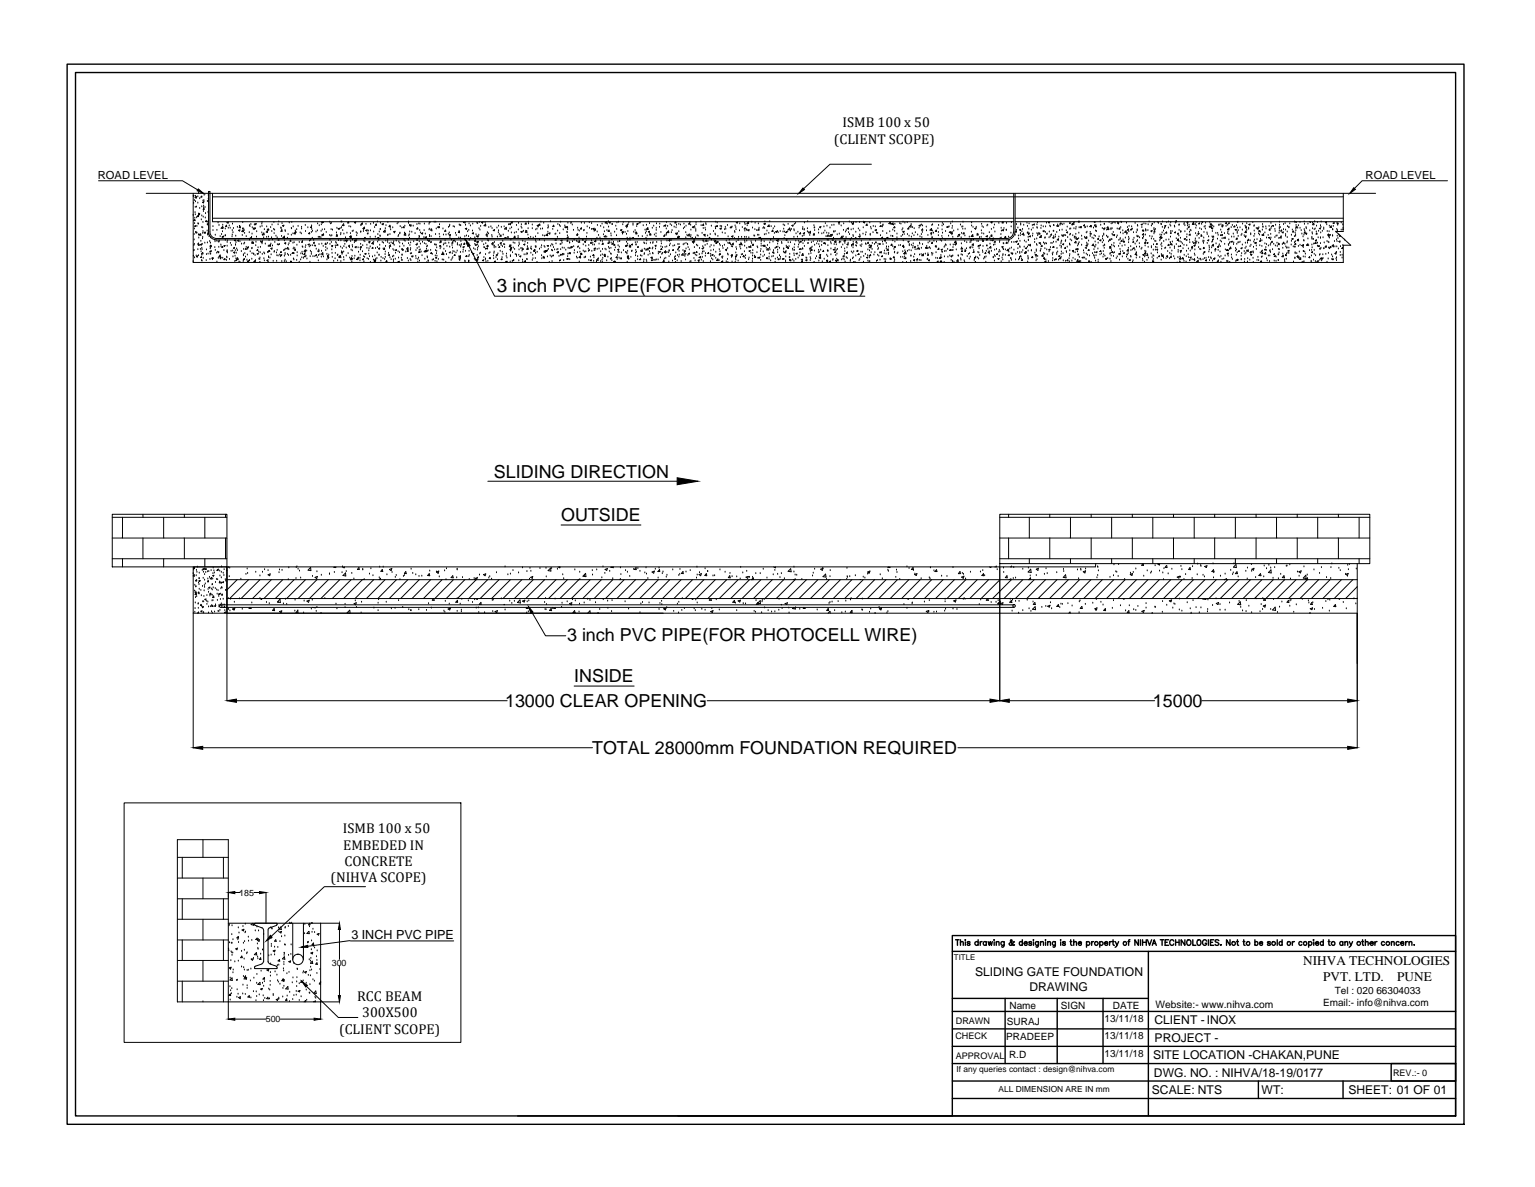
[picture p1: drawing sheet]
<svg xmlns="http://www.w3.org/2000/svg" width="279mm" height="216mm" viewBox="0 0 279 216" stroke-linecap="round" stroke-linejoin="round" font-family="sans-serif">
<defs><g id="words">
<text font-size="3.4" x="90.5" y="53.2">3 inch PVC PIPE(FOR PHOTOCELL WIRE)</text>
<g font-size="3.3">
<text x="89.9" y="86.9">SLIDING DIRECTION</text>
<text x="102.1" y="94.8">OUTSIDE</text>
<text x="103.2" y="116.6">3 inch PVC PIPE(FOR PHOTOCELL WIRE)</text>
<text x="104.5" y="124.1">INSIDE</text>
<text x="91.9" y="128.6">13000 CLEAR OPENING</text>
<text x="209.8" y="128.6">15000</text>
<text x="107.8" y="137.1">TOTAL 28000mm FOUNDATION REQUIRED</text>
</g>
<g font-size="2.6">
<text x="153.4" y="23.1">ISMB 100 x 50</text>
<text x="151.8" y="26.1">(CLIENT SCOPE)</text>
<text x="62.4" y="151.6">ISMB 100 x 50</text>
<text x="62.5" y="154.5">EMBEDED IN</text>
<text x="60.2" y="160.5">(NIHVA SCOPE)</text>
<text x="62.7" y="157.5">CONCRETE</text>
<text x="65" y="182.1">RCC BEAM</text>
<text x="65.9" y="185.1">300X500</text>
<text x="61.8" y="188.1">(CLIENT SCOPE)</text>
</g>
<g font-size="2.4">
<text x="237.2" y="175.6">NIHVA TECHNOLOGIES</text>
<text x="240.8" y="178.4">PVT. LTD.</text>
<text x="254.3" y="178.4">PUNE</text>
</g>
<text font-size="2.3" x="64" y="170.8">3 INCH PVC PIPE</text>
<g font-size="2.2">
<text x="177.5" y="177.6">SLIDING GATE FOUNDATION</text>
<text x="187.4" y="180.2">DRAWING</text>
<text x="210.1" y="186.3">CLIENT -INOX</text>
<text x="210.2" y="189.5">PROJECT -</text>
<text x="209.9" y="192.6">SITE LOCATION -CHAKAN,PUNE</text>
<text x="210" y="195.8">DWG. NO. : NIHVA/18-19/0177</text>
<text x="209.7" y="199">SCALE: NTS</text>
<text x="229.6" y="199">WT:</text>
<text x="245.4" y="199">SHEET: 01 OF 01</text>
</g>
<g font-size="2">
<text x="17.8" y="32.6">ROAD LEVEL</text>
<text x="248.6" y="32.6">ROAD LEVEL</text>
</g>
<text font-size="1.9" x="210.3" y="183.3">Website:- www.nihva.com</text>
<g font-size="1.8">
<text x="183.8" y="183.5">Name</text>
<text x="193.1" y="183.6">SIGN</text>
<text x="201.1" y="185.9">13/11/18</text>
<text x="202.6" y="183.5">DATE</text>
<text x="240.8" y="183">Email:- info@nihva.com</text>
<text x="242.9" y="180.7">Tel : 020 66304033</text>
<text x="183.2" y="189.2">PRADEEP</text>
<text x="183.3" y="186.4">SURAJ</text>
<text x="201.1" y="189">13/11/18</text>
<text x="183.7" y="192.5">R.D</text>
<text x="201.1" y="192.2">13/11/18</text>
</g>
<g font-size="1.7">
<text x="173.9" y="189">CHECK</text>
<text x="174" y="186.3">DRAWN</text>
<text x="174" y="192.6">APPROVAL</text>
<text x="253.6" y="195.7">REV.:- 0</text>
</g>
<g font-size="1.6">
<text x="43.5" y="162.9">185</text>
<text x="60.4" y="175.7">300</text>
<text x="48.4" y="186">500</text>
</g>
<g font-size="1.5">
<text x="174.1" y="195.1">If any queries contact : design@nihva.com</text>
<text x="181.8" y="198.7">ALL DIMENSION ARE IN mm</text>
</g>
<text font-size="1.4" x="173.6" y="174.7">TITLE</text>
</g></defs>
<!-- layer: 0 -->
<g fill="none" stroke="#000" stroke-width=".18">
<path d="M17.9 32.9h15.3l2.8 1.6M26.6 35.2h223.8M35.2 39.2h.1M35.2 35.2v12.5h209.3v-3.1h1.4l-2.8-2.5h1.4v-6.9M35.2 35.6l.1-.1-.1 .2M35.2 37h.1M35.4 36.5h.1M35.5 39.7h.1M35.5 38.7h.1M35.5 37.7h.1M35.5 39.1h.1M35.6 35.7h.1"/>
<path d="M35.6 36.7h.1M35.7 35.7l.1 .3h-.3zM35.8 37.7h.1M35.8 39.6h.1M35.9 39.4l.2-.3v.3zM36 35.8h.1M36 36.9h.1M36.1 35.2h.1M36.1 38.9h.1M36.1 39l.3-.1-.1 .2zM36.3 39h.1M36.4 37.9h.1"/>
<path d="M36.4 36.1h.1M36.6 35.8l.1-.1v.1zM36.6 40h.1M36.7 39.3h.1M36.7 37.6h.1M36.9 36.8l.2-.1-.1 .2zM36.9 36.6h.1M37 39.5h.1M37 38.5h.1M37.1 37.5h.1M37.1 37.8h.1M37.1 36.5h.1"/>
<path d="M37.1 36.7h.1M37.1 37.9l.1 .2h-.2zM37.2 35.5h.1M37.3 37.7h.1M37.4 39.7h.1M37.4 38.8h.1M37.7 36.6h.1M37.9 36.6h.1M37.9 38.6h.1M37.9 35.5h.1M37.9 36.2h.1M37.9 34.8h.3"/>
<path d="M38.2 34.9h-.2v7.3a1.46 1.46 0 0 0 1.4 1.4M38.2 34.9v7.3a1.21 1.21 0 0 0 1.2 1.2M38.7 35.2v5.1h145.8M38.7 39.7h145.8M38.7 35.8h205.8M158.6 29.9h-7.5l-4.8 4.4M184.5 35.2v7M184.8 35.2l-.1 7a1.46 1.46 0 0 1-1.4 1.4M184.8 39.7h59.7M263.5 32.9h-15.6l-1.4 1.4M35.2 47.6h.1M35.2 46.6h.1"/>
<path d="M35.2 45.6h.1M35.3 44.6h.1M35.3 42.7h.1M35.3 43.6h.1M35.3 45.5h.1M35.4 41.6h.1M35.4 44.4h.1M35.4 40.7h.1M35.4 46.9h.1M35.4 40.1h-.2l.2-.2 .1 .2M35.4 41.1l.2-.1-.1 .2zM35.5 40.2h.1"/>
<path d="M35.6 42.3h.1M35.7 46.6h.1M35.8 46.6h.2l-.1 .2zM35.8 42.2v.2h-.1zM35.8 41.2h.1M36 45.4h.1M36 40.7h.1M36 44.5h.1M36.1 44.4h.1M36.1 40.8h.1M36.1 42.7h.1M36.1 46.5h.1"/>
<path d="M36.2 43.3h.1M36.2 42.7h.1M36.2 44.4l.1 .2h-.2zM36.3 42.7l.2-.2 .1 .3zM36.5 45.4h.1M36.5 44.5l.2-.1-.1 .2zM36.6 43.9h.1M36.6 45.8h.1M36.6 46.7l.1 .1h-.2zM36.7 47.4h.1M36.7 46.1l.2-.2v.3h-.2M36.7 46.4h.1"/>
<path d="M36.7 41.4h.1M36.7 45.2h.1M36.8 45.4h.1M36.8 47.5h.1M36.8 44.4h.1M36.9 43.4h.1M36.9 41.4h.1M36.9 42.4h.1M36.9 43.2h.1M36.9 40.5h.1M36.9 42.1h.1M37 47h.1"/>
<path d="M37.2 42.4h.1M37.2 42.3l.2-.1-.1 .2zM37.3 44.2h.1M37.5 47.4h.1M37.5 40.1l.1 .2h-.2zM37.6 46.3h.1M37.6 45.5h.1M37.7 42h.1M37.7 40.9h.1M37.7 40.8h.1M37.7 40.4h.1M37.7 44.2h.1"/>
<path d="M37.8 42.7h.1M37.8 42.5l.2-.1v.2zM37.9 42.4h.1M37.9 46.2h.1M37.9 40.2h.1M38 43h.1M38.2 43.9h.1M38.2 47.2h.1M38.2 45.9h.1M38.2 44.8l.2-.2v.2zM38.3 45.2h.1M38.3 46.2h.1"/>
<path d="M38.3 45.7l.2-.1-.1 .2zM38.3 44.2h.1M38.3 43.3h.1M38.3 45.1h.1M38.5 44.9h.1M38.6 47.1h.1M38.7 47.2h.1M38.8 41.2h.1M38.8 41.9h.1M38.8 46.8v.2h-.2zM39.1 43.6h.1M39.1 45h.1"/>
<path d="M39.1 44h.1M39.2 45.5h.1M39.2 42.8h.1M39.4 46h.1M39.4 43.4h143.9M39.4 43.6h143.9M39.5 43.9h.1M39.5 47.7h.1M39.5 41.9h.1M39.6 45.9h.1M39.7 40.5h.1M39.7 47h.1"/>
<path d="M39.7 44h.1M39.8 46h.1M39.8 45h.1M39.8 45.9h.1M39.9 44h.1M39.9 41h.1M39.9 43.8h.1M40 46.9l.2-.1v.2zM40.1 43h.1M40.1 46.4v.3l-.2-.1zM40.2 47.1h.1M40.2 44.6h.1"/>
<path d="M40.2 44.9h.1M40.3 42.7h.1M40.5 43h.2l-.1 .2zM40.5 43.3h.1M40.5 42.1h.1M40.5 44.8v.2h-.1zM40.5 41.2v.4l-.3-.1zM40.5 47h.1M40.5 41h.1M40.6 41.5h.1M40.8 45.6h.1M40.8 44.7l.2-.1-.1 .2z"/>
<path d="M40.9 47l.1 .2h-.2zM41 42.9h.1M41 43.7h.1M41 41.6h.1M41.2 47.4h.1M41.2 41l.1 .2h-.3zM41.3 46.8h.1M41.3 45.8h.1M41.3 46.9h.1M41.3 40.5l.3-.1-.1 .2zM41.3 44.8h.1M41.3 44.1h.1"/>
<path d="M41.3 45.6h.1M41.4 43.8h.1M41.4 46h.1M41.6 41.5h.1M41.7 41.1h.1M41.8 47.2h.1M41.9 41.5h.1M41.9 44.3h.1M42.1 45.7h.1M42.1 44.6h.1M42.2 43.1h.1M42.3 41.9h.1"/>
<path d="M42.3 42.7h.1M42.3 40.8h.1M42.4 45.7h.1M42.4 46.7h.1M42.4 42.3h.1M42.5 41.6h.1M42.5 45.2l.2-.2v.2zM42.5 45.9l.2-.1v.2zM42.7 47.6h.1M42.7 43.6v.2h.2v-.2M42.8 46.6h.1M42.8 45.6h.1"/>
<path d="M42.9 44.6h.1M42.9 44.5h.1M42.9 43h.1M43 44.1h.1M43 47.1h.1M43 46h.1M43 47.2l.1 .2h-.2zM43.1 45.3h.1M43.2 45.6h.1M43.2 41.3h.1M43.3 46.9v.3l-.3-.1zM43.3 43.8l.2-.1-.1 .2z"/>
<path d="M43.3 47.2h.1M43.4 41.9l.3-.1-.1 .2zM43.5 47.7h.1M43.6 41.2h.1M43.7 44h.1M43.7 47.7h.1M43.7 41.2l.1 .2h-.3zM43.9 45.7h.1M44 44.4h.1M44 42.1l.3-.3v.3h-.3M44.1 42.8h.1M44.1 41.6h.1"/>
<path d="M44.2 40.5h.1M44.3 47.6h.1M44.3 46.3h.1M44.3 47.4h.1M44.3 46.5h.1M44.3 47.1h.2l-.1 .1zM44.4 45.4h.1M44.4 41.6h.1M44.4 44.4h.1M44.4 41.9h.1M44.5 44.2h.1M44.5 42.4h.1"/>
<path d="M44.6 46.1h.1M44.7 46.8h.1M44.8 45.2v.2l-.2-.1zM44.8 45h.1M44.8 43h.1M44.9 47.3h.1M45 46.4h.1M45 47.6l.2-.2v.2zM45 45l.2-.1v.2zM45.1 45.3h.1M45.4 42.3h.1M45.4 47.4h.1"/>
<path d="M45.4 43.7h.1M45.4 41h.1M45.5 41.2h.1M45.5 45.8h.1M45.6 43.4l-.1-.1 .2-.1v.2M45.7 40.8h.1M45.8 43.2h.1M45.8 47.1h.1M45.8 45.2h.1M45.8 44.2l.2-.2 .1 .3zM45.9 45.2h.1M45.9 46.1h.1"/>
<path d="M45.9 44.1h.1M45.9 42.6h.1M45.9 44.2h.1M45.9 41.4h.1M46.1 44.3h.1M46.2 46.3h.1M46.2 46.2h.1M46.2 47.6l.2-.2 .1 .3zM46.3 41.7h.1M46.3 41.4v.2h-.2zM46.3 40.9h.1M46.4 40.8l.2-.1v.2z"/>
<path d="M46.4 46.5h.1M46.5 47.4h.1M46.5 41.6h.1M46.6 44.7h.1M46.6 44.1h.1M46.7 43.1h.1M46.7 42.1h.1M46.8 46.2l.2-.1-.1 .2zM46.9 45.4v.1h-.1zM47 45.1h.1M47.1 45.9h.1M47.1 47.1h.1"/>
<path d="M47.2 47.7l.1-.1 .1 .1M47.3 47.2h.1M47.3 46.9h.1M47.4 46h.1M47.4 41.3h.1M47.4 45h.1M47.4 44h.1M47.5 44l.2-.1v.2zM47.7 42.4h.1M47.7 40.8h.1M47.7 44.4h.1M47.7 41.2h.1"/>
<path d="M47.7 40.5h.1M47.7 43.9h.1M47.7 46.3h.1M47.8 42.8h.1M48 43.3h.1M48 46h.1M48 47.1h.1M48 42.4l-.3 .3h.4l-.1-.3M48.1 47.4h.1M48.1 41.8h.1M48.2 46.2h.1M48.3 44.4h.1"/>
<path d="M48.5 42.2l.2-.1v.2zM48.5 43.2h.1M48.5 41.3h.1M48.6 47.4l.2-.1-.1 .2zM48.7 45.9h.1M48.8 45.9h.1M48.8 41.6v.3h-.2zM48.8 47.7h.1M48.8 44.8h.1M48.9 46.7h.1M48.9 46.8h.1M48.9 43.1h.1"/>
<path d="M48.9 45.7l.2-.2v.2zM48.9 45.7h.1M48.9 41.9h.1M49 43.8h.1M49 44.7h.1M49.1 46.9h.1M49.2 44.5l.1 .3-.3-.1zM49.3 41.4h.1M49.3 44.4h.1M49.3 45.2l.2-.1v.2zM49.3 46.3h.1M49.4 43.3h.1"/>
<path d="M49.5 42.1h.1M49.5 40.9h.1M49.6 43.6h.1M49.6 44.7h.1M49.7 47.5h.1M49.8 41.7h.1M49.9 40.5h.1M49.9 45.9h.1M49.9 42.5h.1M49.9 45.7h.1M50 41.9h.1M50 44.1h.1"/>
<path d="M50.2 43h.1M50.3 46h.1M50.4 47.5h.1M50.4 46.5h.1M50.4 45.5h.1M50.4 43.3h.1M50.5 44.5h.1M50.6 46.6h.1M50.6 40.9h.1M50.7 43.6h.1M50.7 44.6h.1M50.7 40.4h.1"/>
<path d="M50.9 44.5h.1M50.9 46.4h.1M51 46.7h.1M51.1 46.4l.2-.1-.1 .2zM51.1 41.5h.1M51.2 41.6h.1M51.2 45.7v.2h-.2zM51.3 43h.1M51.3 47.6h.1M51.3 41.9h.1M51.3 41.9v.2h-.2zM51.3 40.7h.1"/>
<path d="M51.4 41h.3l-.1 .2zM51.6 45.6h.1M51.8 46.6h.1M51.8 43.8h.1M51.8 47.6h.1M51.8 43v.3h-.3zM51.8 45.5h.1M51.8 44.2h.2v.2zM51.9 46.3h.1M51.9 47.3h.1M51.9 46.1h.1M51.9 41.9h.1"/>
<path d="M51.9 45.3h.1M51.9 42.1h.1M52 44.4h.1M52.1 47.6h.1M52.3 43.3h.1M52.4 46.3h.1M52.4 45v.3l-.2-.1zM52.4 42.7h.1M52.5 44.6h.1M52.5 46.5h.1M52.6 45.4h.1M52.6 44.3h.1"/>
<path d="M52.6 40.5h.1M52.9 47.6l.2-.1-.1 .2zM52.9 46.4h.1M52.9 47.7h.1M52.9 43.7v.2l-.1-.1zM53 42.8h.1M53 41.6h.1M53.1 41.6h.1M53.1 40.5h.1M53.2 46.1l.1-.2 .1 .2zM53.3 44.2h.1M53.3 42.5h.1"/>
<path d="M53.4 45.3h.1M53.4 41.3h.1M53.4 47.1h.1M53.5 46.1h.1M53.5 45.1h.1M53.5 47.3h.1M53.5 44.1h.1M53.5 42.4h.3l-.1 .2zM53.6 45.5l.2-.1-.1 .1zM53.7 45.2h.1M53.7 42h.1M53.8 42.1l.1 .2h-.2z"/>
<path d="M54 47.4h.1M54 41.8h.1M54 44.6h.1M54.1 46.6h.1M54.1 46h.1M54.3 41.2h.1M54.5 44.1h.1M54.5 47.7h.1M54.6 42.4h.1M54.7 47.3h.1M54.8 46.2h.1M54.8 42.5h.1"/>
<path d="M54.9 41.3h.1M54.9 41.6h.1M54.9 46.9h.1M55 45.9h.1M55 44.9h.1M55 43.9l-.1 .2h.2v-.2M55.1 43.9h.1M55.1 46.2h.1M55.1 45h.1M55.2 47h.1M55.4 46.6h.2l-.1 .1zM55.4 46.1l.1 .2h-.2z"/>
<path d="M55.5 46.1h.1M55.6 45h.1M55.6 41h.1M55.6 45.5v.2h-.2zM55.6 42.1h.1M55.7 44.7h.1M55.7 46.6h.1M55.8 45.7h.1M55.9 47.1h.1M56 41.4h.1M56.1 44.5l.2-.1-.1 .2zM56.2 42.5l.1-.2 .1 .2z"/>
<path d="M56.3 44.9h.1M56.3 43.8h.1M56.4 47.7h.1M56.5 46.7h.1M56.5 44.7h.1M56.5 45.7h.1M56.5 41.3l.2-.1v.2zM56.5 43.7h.1M56.7 45.9h.1M56.7 46.3h.1M56.7 42.3h.1M56.7 41.1h.1"/>
<path d="M56.8 41.7h.1M56.8 44.7h.1M56.8 43.3h.1M56.9 42.1h.1M57 46.7h.1M57.1 43.7h.1M57.2 44.1v.1h-.1zM57.2 44.7h.1M57.3 46.7h.1M57.4 44.8h.1M57.5 42.2h.1M57.6 45.3h.1"/>
<path d="M57.6 46.5h-.2l.2-.2v.2M57.7 46.8h.1M57.8 42h.1M57.8 40.7h.1M57.9 45.7l.2-.1-.1 .2zM57.9 47.4h.1M57.9 43.2h.1M58 46.5h.1M58 45.5h.1M58.1 44.5h.1M58.1 41h.1M58.2 43.2h.1"/>
<path d="M58.2 46.3h.1M58.4 43.2h.1M58.4 42.1h.1M58.5 46.8h.1M58.5 40.9h.1M58.5 45.7h.1M58.6 44.4h.1M58.6 42.7h.2l-.1 .2zM58.6 40.3l-.1 .1 .4 .1-.1-.2M58.7 41.8h.1M58.7 46.4h.1M58.7 40.6h.1"/>
<path d="M58.7 46l.1 .3-.3-.1zM58.8 44.8h.1M58.9 46.7h.1M58.9 42.5v.2h-.2zM59.1 41.8h.1M59.3 44.5h.1M59.3 45.6h.1M59.3 45h.1M59.3 44.2v.2h-.1zM59.4 42.3h.1M59.5 46.3h.1M59.5 47.3h.1"/>
<path d="M59.5 45.3h.1M59.6 44.3h.1M59.6 46.6h.1M59.6 46.9l.2-.1v.2zM59.7 46.5l.1 .2-.2-.1zM59.8 46.4h.1M60 40.4h.1M60 42.8h.1M60.1 44.4h.1M60.1 43.7h.1M60.1 40.7h.1M60.2 43h.1"/>
<path d="M60.3 41.8h.1M60.3 44.1h.1M60.3 40.6h.1M60.4 44.7l.2-.1-.1 .2zM60.4 45.5h.1M60.4 42.9h.1M60.4 44.9h.1M60.4 46.1h.1M60.5 46.8h.1M60.5 41.9h.1M60.7 47.5h.1M61 47.1h.1"/>
<path d="M61 46.1h.1M61 44.7h.1M61.1 45.1h.1M61.1 44.1h.1M61.2 44.3h.1M61.2 42.4h.1M61.3 42.8h.1M61.3 44.6l.2-.2v.2zM61.3 41.5h.1M61.4 42.7v.3h-.2zM61.4 46.5h.1M61.5 47.4h.1"/>
<path d="M61.5 46.4h.1M61.5 41.6l.3-.1-.1 .2zM61.6 43.8h.1M61.7 46.8l.2-.1v.1zM61.9 46.5l-.2 .2h.3v-.2M62 44.9h.1M62 42.7h.1M62 46.9h.1M62 43.8h.1M62 47.6h.1M62 41.6h.1M62 42.4h.1"/>
<path d="M62.1 40.4h.1M62.1 45.9l.2-.1v.2zM62.2 45.8h.1M62.2 41.4h.1M62.2 40.4h.1M62.3 46.3h.1M62.3 45.2h.1M62.4 41.9h.1M62.6 45.8h.1M62.6 46.8h.1M62.6 40.7v.3h-.3zM62.6 44.9h.1"/>
<path d="M62.6 47.3h.1M62.6 42.6h.1M62.6 43.9h.1M62.8 44.4h.1M62.9 43.8l.2-.1-.1 .1zM62.9 43.3h.1M63 45.1h.1M63 46.6h.1M63.1 44h.1M63.1 42.4h.1M63.2 43.8h.1M63.4 46.1h.1"/>
<path d="M63.4 40.3l-.1 .2h.2l-.1-.2M63.5 41.2h.1M63.6 44.6v.2h-.2zM63.6 45h.1M63.7 46.9h.1M63.7 43l.2-.1-.1 .2zM63.8 47.3h.1M63.8 42.5h.1M63.8 43.9h.1M63.8 41.3h.1M63.9 45.5h.1M63.9 47.1l.2-.1v.2z"/>
<path d="M63.9 43l.1 .2h-.3zM64 46.8v.3l-.1-.1zM64 47.6h.1M64.1 46.6h.1M64.1 44.6h.1M64.1 45.6h.1M64.1 42.1h.1M64.2 43.7h.1M64.2 44.9h.1M64.3 42h.1M64.5 47.1h.1M64.5 44.1h.1"/>
<path d="M64.5 40.5l.3-.1-.1 .2zM64.6 46.6h.1M64.6 43.6l-.1 .2h.3l-.1-.2M64.6 44.9h.2v.2zM64.8 43.9h.1M64.8 42.3h.1M64.9 47.2l.2-.3v.3zM64.9 43.8h.1M64.9 42.9h.1M65 42.5h.1M65.2 45.1h.1M65.2 46.9h.1"/>
<path d="M65.2 47h.1M65.3 45.9h.1M65.5 47.4h.1M65.5 47h.1M65.6 46.4h.1M65.6 45l.1-.2 .1 .2zM65.6 45.5h.1M65.6 44.4h.1M65.6 45.2h.1M65.6 42.2h.1M65.7 41h.1M65.7 42.2h.1"/>
<path d="M65.7 40.9h.1M65.9 40.5l.1 .3h-.2zM66 45.8h.1M66 44.7h.1M66.1 41.6l.2-.3 .1 .3zM66.1 47.1l-.1 .1h.2v-.1M66.2 42.1h.1M66.2 41.8h.1M66.2 46.7h.1M66.2 43.8h.1M66.2 47.6h.1M66.3 43.4l.1-.2 .1 .2"/>
<path d="M66.4 46.8h.1M66.4 44h.1M66.4 46.2l.2-.1v.2zM66.6 41.9l.2-.1v.2zM66.6 40.8h.1M66.8 44.6h.1M66.8 45.2h.1M66.8 47.1h.1M66.9 42.6h.1M67 42.5h.1M67 42h.1M67.1 47.2h.1"/>
<path d="M67.1 46.2h.1M67.1 45.6h.1M67.1 44l.2-.1v.2zM67.2 45.2h.1M67.2 44.2h.1M67.3 46.7h.1M67.4 44.9h.1M67.4 43.2h.1M67.4 47.7h.1M67.4 42h.1M67.5 40.8h.1M67.8 46.7h.1"/>
<path d="M67.8 45l.1 .2h-.2zM67.9 44.1v.3l-.2-.1zM67.9 44.4h.1M68 47.3h.1M68 40.6h.1M68 44.1h.1M68 42.2h.1M68.1 47.7l.2-.3v.3zM68.2 47.7h.1M68.2 41.4h.1M68.2 47.4l.2-.1v.1zM68.2 46.6h.1"/>
<path d="M68.3 47.2v.2h-.2zM68.3 43.1h.1M68.4 45.2h.1M68.4 47.1h.1M68.5 40.8v.2h-.2zM68.6 47h.1M68.7 46h.1M68.7 45h.1M68.7 40.4h.1M68.7 44h.1M68.8 42.7h.1M68.8 43.4l-.1-.1 .2-.1v.2"/>
<path d="M68.9 45.2l.2-.1v.2zM68.9 43.7h.1M69 45.4h.1M69 46.5h.1M69 46.4h.1M69 42.2h.1M69.1 44.6h.1M69.2 42.9h.1M69.2 41.8h.1M69.2 43h.1M69.2 40.6h.1M69.2 41.7h.1"/>
<path d="M69.3 47.5h.1M69.4 46.8h.1M69.5 40.8l.3-.1-.1 .2zM69.6 44.1h.1M69.7 47h.1M69.8 45.3h.1M69.8 44.2h.1M69.8 42.1l.3-.2v.3zM69.9 42.3h.1M70 45.3h.1M70 47.2h.1M70 45.2v.2h-.2z"/>
<path d="M70.1 46.3h.1M70.1 45.8h.1M70.1 46.8h.1M70.1 41.6h.1M70.2 44.8h.1M70.2 43.8h.1M70.3 41h.1M70.4 47.4v.2h-.1zM70.6 44.1h.1M70.6 43.8h.1M70.6 42.8h.1M70.6 40.5h.1"/>
<path d="M70.6 42.7h.1M70.7 46.4l.2-.1v.2zM70.7 46.1h.1M70.9 44.3h.1M70.9 44.8l.2-.2v.2zM70.9 45.2h.1M71 46.9h.1M71 42.7h.1M71 41v.2h-.2zM71 41.5h.1M71.1 41.8h.1M71.2 47.2h.1"/>
<path d="M71.2 44.2h.1M71.4 46.7h.1M71.4 44.2l.2-.1v.3zM71.5 41.4h.1M71.5 45.4h.1M71.6 47.6h.1M71.6 47.3h.1M71.7 46.6h.1M71.7 44h.1M71.7 42.1h.2l-.1 .2zM71.7 45.6h.1M71.7 44.6h.1"/>
<path d="M71.8 42.4h.1M72 47.1h.1M72 46h.1M72.1 43.8h.1M72.1 45.4l.1 .1h-.2zM72.3 40.7h.1M72.4 47.7l.1-.1v.1M72.5 45.8h.1M72.5 40.5h.1M72.5 43h.1M72.5 47.6l.2-.1-.1 .2zM72.5 46.9h.1"/>
<path d="M72.5 42.8h.1M72.6 44h.1M72.7 46h.1M72.8 44.9h.1M72.8 44.2h.1M72.8 42.5h.1M72.8 42.4h.1M72.8 41.2h.1M73.1 47h.1M73.1 47.4h.1M73.1 45.4h.1M73.1 41.5h.1"/>
<path d="M73.2 46.4h.1M73.2 47.4h.1M73.2 45.4h.1M73.2 45.5l.2-.1-.1 .1zM73.3 44.4h.1M73.5 44.8h.1M73.5 41.2l.1 .2h-.3zM73.6 43.7h.1M73.6 42.4h.1M73.7 41.1h.1M73.7 43.9h.1M73.8 42.4l.1 .4-.3-.1z"/>
<path d="M73.9 45.8h.1M74.2 47h.1M74.2 45.5h.1M74.2 45.5l-.1 .2h.2v-.2M74.2 45l.1 .3h-.3zM74.3 43.7h.1M74.3 47.5h.1M74.4 44.3h.1M74.4 40.6h.1M74.4 40.4h.1M74.4 42.9h.1M74.5 42.7h.1"/>
<path d="M74.5 43.3h.1M74.6 42.2h.1M74.6 41h.1M74.6 44.6h.1M74.6 41l.2-.1v.2zM74.7 47.2h.1M74.7 46.2h.1M74.7 45.5h.1M74.7 44.2h.1M74.7 45.2h.1M74.8 47.4h.1M74.9 46.1h.1"/>
<path d="M75 46.7h.1M75 42.2h.1M75 46.6h.2l-.1 .1zM75.2 41.1h.1M75.3 44h.1M75.6 42.5h.1M75.7 46.6h.1M75.7 45.6h.1M75.7 47.1h.1M75.7 44.5l.2-.1-.1 .2zM75.8 43.6h.2M75.9 40.8h.1"/>
<path d="M75.9 44.4h.1M75.9 45.2h.1M76 41.4l.1 .2h-.3zM76.1 47.7h.1M76.1 47.2h.1M76.2 46.9h.1M76.2 46h.1M76.2 40.7h.1M76.3 45h.1M76.3 43.3h.1M76.3 43h.1M76.3 44h.1"/>
<path d="M76.3 45.5h.1M76.4 47.5h.1M76.4 43.1h.1M76.4 41.9h.1M76.4 45.7v.2h-.1zM76.4 40.8h.1M76.5 45.5h.1M76.5 44.4h.1M76.5 42.4h.1M76.7 45.8h.1M76.7 42.4h.2v.2zM76.8 46.5h.1"/>
<path d="M76.9 44.1h.1M77.2 43.2h.1M77.2 41.9h.1M77.2 44.3h.1M77.2 40.8h.1M77.3 47.1h.1M77.4 42.6h.1M77.4 45.5l-.2 .3h.3M77.5 45.5v.3M77.5 45.7l.2-.1-.1 .2zM77.5 44.4h.1M77.6 43v.4l-.3-.1z"/>
<path d="M77.6 45.3h.1M77.7 44.9h.1M77.7 47.7h.1M77.8 45.7h.1M77.8 46.7h.1M77.8 44.8h.1M77.8 46.9h.1M77.8 43.8h.1M77.9 47.4h.1M77.9 45.6h.1M78 47.5h.1M78.1 41.8h.1"/>
<path d="M78.1 40.8h.1M78.1 40.5h.1M78.1 43.9l-.1-.1 .1-.1 .1 .2M78.2 42.8h.1M78.2 43h.1M78.2 41.7h.1M78.3 40.5h.1M78.4 44.1h.1M78.4 45.5h.1M78.5 43h.1M78.5 44.1h.1M78.5 45.9l.1 .2h-.2z"/>
<path d="M78.6 41.6v.3h-.2zM78.6 42h.1M78.7 46.3h.1M78.7 47.3h.1M78.9 47.2h.1M79 40.4h.1M79.1 44.5h.1M79.2 47.5h.1M79.2 46.6h.1M79.3 45.6h.1M79.3 42.7h.1M79.3 46.9l.2-.1-.1 .2z"/>
<path d="M79.3 44.6h.1M79.3 40.4h.1M79.4 44.6h.1M79.4 41.6h.1M79.4 46.1h.1M79.5 45.1h.1M79.5 45.7h.1M79.5 47.6h.1M79.5 46.6h.1M79.7 41.3l.2-.1-.1 .2zM79.8 47.2h.1M80 42.6h.1"/>
<path d="M80 41.4h.1M80 40.9h.1M80 44.7l.2-.1-.1 .2zM80 43.1h.1M80.1 44.2h.1M80.1 45.2h.1M80.2 43.9h.1M80.2 45h.1M80.2 43.9l.1 .2h-.2zM80.4 46.3l.2-.3v.3zM80.5 47.3h.1M80.5 46.3l.2-.2v.2z"/>
<path d="M80.6 46h.1M80.6 41.6h.1M80.7 44.6h.1M80.7 42.7h.1M80.8 47.3h.1M80.8 45.3h.1M80.8 46.3h.1M80.8 44.4h.1M81 43.8h.1M81.1 45.7h.1M81.1 41.9v.2h-.2zM81.1 47.7h.1"/>
<path d="M81.1 44.3h.1M81.2 42.7h.1M81.3 46.3h.1M81.4 44.8h.1M81.6 42.6h.1M81.6 41.3h.1M81.7 46.9h.1M81.7 44.2h.1M81.8 42.4h.1M81.8 45.9l.2-.1-.1 .2zM81.8 42.7h.2l-.1 .2zM81.8 41.2h.1"/>
<path d="M81.9 44.9h.1M81.9 41h.1M81.9 43.2h.1M82.1 47.4h.1M82.2 43.7h.1M82.2 44.2l.2-.1v.1zM82.3 47.1h.1M82.3 44.6h.1M82.3 46.1h.1M82.4 44.1h.1M82.4 45.1h.1M82.4 46.8h.1"/>
<path d="M82.5 45.7h.1M82.5 41.2h.1M82.5 43.8l.2-.1-.1 .1zM82.7 45.8h.1M82.7 41.3h.1M82.8 46.3v.2h-.1zM82.9 44h.1M82.9 42.4h.1M83 46h.1M83 42.8h.1M83.2 45.7h.1M83.3 44.6h.1"/>
<path d="M83.3 44.3h.1M83.5 43.3h.1M83.6 46.7h.1M83.6 42.1h.1M83.6 46.8l.2-.3v.3zM83.6 47.1l.2-.1-.1 .2zM83.6 44.6h.1M83.6 40.9h.1M83.6 42.1v.2h-.2zM83.7 47.4h.1M83.7 41h.1M83.8 46.9h.1"/>
<path d="M83.8 45.9h.1M83.8 43.3h.1M83.8 44.9h.1M83.8 41h.1M83.9 43.9h.1M83.9 44.7h.1M84 44.5h.1M84.3 45.9h.1M84.3 44.9h.2l-.1 .2zM84.3 45.5h.1M84.5 40.3l-.1 .2h.3v-.2M84.5 44.2l.1 .2h-.2z"/>
<path d="M84.6 43.7h.1M84.6 47.5h.1M84.6 43h.1M84.7 47.6h.1M84.7 41.6l.2-.1v.2zM84.7 45.7h.1M84.7 41h.1M84.8 46.6l.1-.1 .1 .2zM84.9 44.4h.1M84.9 42.9h.1M85.1 44.4h.1M85.1 42.1h.1"/>
<path d="M85.3 47.7h.1M85.3 47.5h.1M85.3 43h.1M85.3 46.7h.1M85.3 44.4h.1M85.3 41.9h.1M85.3 44.7l4.7 9.2h67.4M85.4 45.7h.1M85.4 47.5h.1M85.4 40.7h.1M85.4 43.7h.1M85.4 44.7h.1"/>
<path d="M85.4 46.4h.1M85.5 44.8h.1M85.6 41.1h.1M85.7 43.4h.1M85.8 46h.1M86 42.5l.1-.2 .1 .2zM86 42h.1M86 40.8h.1M86 46.2l.3-.1-.1 .2zM86.2 46.3h.1M86.2 45.2h.1M86.3 47.1h.1"/>
<path d="M86.3 43.8l.3-.2v.3zM86.4 44.4h.1M86.4 43.3h.1M86.5 45.4h.1M86.5 47.4h.1M86.6 42.7h.1M86.6 44.4l-.1 .2h.2v-.2M86.7 47.2l.3-.2v.3zM86.8 44l.2-.1-.1 .2zM86.8 47.5h.1M86.8 43h.1M86.8 40.6h.1"/>
<path d="M86.8 43l.3-.1-.1 .2zM86.9 46.5h.1M86.9 47.5h.1M86.9 45.5h.1M86.9 44.5h.1M86.9 45.2h.1M86.9 40.7h.1M87 44.1h.1M87.1 44.9h.1M87.1 44.1h.1M87.1 46.7v.1h-.2zM87.2 42.8h.1"/>
<path d="M87.2 41.6h.1M87.2 40.5h.1M87.3 46.2h.1M87.4 41.9h.1M87.4 46h.1M87.5 41.2h.1M87.7 40.5l.2-.1-.1 .2zM87.7 44h.1M87.8 47.4l.2-.1v.1zM88 44.5h.1M88.1 45h.1M88.1 46.8h.1"/>
<path d="M88.1 41l.3 .1v-.3l-.3 .2M88.2 45.1h.1M88.3 40.5h.1M88.3 47.3h.1M88.4 45.3h.1M88.4 46.3h.1M88.4 47.1h.1M88.4 44.3h.1M88.5 47.6h.1M88.5 45.2l.3-.1-.1 .2zM88.6 43h.1M88.6 44.8l.2-.2v.2z"/>
<path d="M88.6 42.5l.1 .2h-.2zM88.7 44.9h.1M88.7 43.1h.1M88.7 42.3h.1M88.8 43.8h.1M88.8 47.5h.1M88.9 43.8h.1M88.9 42.5h.1M89 41.4h.1M89 46.1h.1M89.1 47h.1M89.2 46h.1"/>
<path d="M89.2 47.1l-.1-.1 .1-.2 .1 .3M89.4 41.3h.1M89.5 42.8h.1M89.6 41.6h.1M89.6 43.1h.1M89.6 44.6h.1M89.7 44.1l.1 .3h-.3zM89.8 41.9l.2-.1-.1 .2zM89.8 46.6h.1M89.9 47.1h.1M89.9 46.1h.1M89.9 47.7l.3-.2v.2"/>
<path d="M89.9 45.1h.1M89.9 44.8h.1M89.9 45.8h.1M90 44.1h.1M90 47.7h.1M90.2 45h.1M90.3 46.8h.1M90.3 46.4l.2-.1v.2zM90.5 41.5h.1M90.5 47.2h.1M90.5 43.1h.1M90.6 46.2h.1"/>
<path d="M90.7 44.6h.1M90.7 42.3h.1M90.7 41.1h.1M90.7 42h.1M90.9 42.7h.1M90.9 44.8l.1 .2h-.2zM91 45.7h.1M91 44.2l.3-.1-.1 .3zM91.2 42.7v.3h-.2zM91.2 44.6h.1M91.3 41.3h.1M91.3 47.1l.1 .1h-.2z"/>
<path d="M91.4 46.8h.1M91.4 45.9h.1M91.5 44.9h.1M91.5 43.9h.1M91.6 46.3h.1M91.6 42.7h.1M91.7 44.5h.1M91.8 41.3h.1M91.8 44.5h.1M91.8 45h.1M91.8 41.6l.3-.3 .1 .4zM92 43.4l-.2-.1 .3-.1v.2"/>
<path d="M92.1 47.7h.1M92.1 47.6l.2-.1-.1 .2zM92.1 46.6h.1M92.2 46.2h.1M92.3 46.9h.1M92.4 43.2h.1M92.5 43.2h.1M92.5 42.1h.1M92.6 40.9h.1M92.7 40.8l.2-.1v.2zM92.8 44.7h.1M92.8 41.6h.1"/>
<path d="M92.8 45.4h.2l-.1 .1zM92.9 47.7h.1M92.9 46.7h.1M92.9 46.5h.1M92.9 45.2l.2-.2v.2zM92.9 44.6l-.2 .3h.2v-.3M92.9 45.7h.1M92.9 45.5h.1M93 43.7h.1M93 44.7h.1M93.1 42.4h.1M93.1 41.4h.1"/>
<path d="M93.2 40.3v.2h-.2zM93.2 47.6h.1M93.3 46h.1M93.3 47.4l.2-.2v.2zM93.4 45.1h.1M93.4 44.2h.1M93.6 42.4h.1M93.7 45.4h.1M93.7 44.3h.1M93.7 43l.1 .2h-.3zM93.8 46.3h.1M94 42.3h.1"/>
<path d="M94 46.4h.1M94 46.6h.1M94 41h.1M94.3 43h.1M94.3 43.3h.1M94.3 41.8h.1M94.4 44.8h.1M94.4 40.6h.1M94.4 46.4h.1M94.4 47.4h.1M94.5 45.5h.1M94.5 44.2h.1"/>
<path d="M94.5 44.5h.1M94.6 46.6h.2l-.1 .1zM94.8 45.2h.1M94.8 42.1h.3l-.1 .2zM94.9 41.3h.1M94.9 40.9h.1M95 41.5h.1M95 45.2h.1M95 45.7h.1M95.1 47.3h.1M95.2 43.9h.1M95.2 47.7h.1"/>
<path d="M95.2 45.2v.2h-.1zM95.3 42.1h.1M95.3 44.5l.2-.1v.2zM95.4 46.3h.1M95.6 44h.1M95.6 47.4l.1 .2h-.2zM95.7 42.1h.1M95.7 46.3h.1M95.7 40.5l.1 .3h-.2zM95.9 47.2h.1M95.9 45.3l.2-.2v.3zM95.9 41.9v.4l-.3-.1z"/>
<path d="M95.9 46.1h.1M96 47.2h.1M96 45.2h.1M96 46.2h.1M96 44.9h.1M96 44.3h.1M96 43.4l.2-.2 .1 .2M96.1 42.7h.1M96.1 41.6h.1M96.2 40.4h.1M96.2 40.7h.1M96.2 43.4h.1"/>
<path d="M96.6 45.2h.1M96.6 43.2h.1M96.6 46h.1M96.7 44.9h.1M96.8 45.4h.1M96.9 47.4h.1M96.9 41.6h.1M96.9 40.9h.1M97 46.4h.1M97 47.1h.1M97.1 43.3h.1M97.1 45.7l.2-.1v.1z"/>
<path d="M97.4 45.5h-.2l.2-.1v.1M97.4 47h.1M97.4 44.9h.1M97.5 46h.1M97.5 43.8h.1M97.5 43.1h.1M97.5 45h.1M97.5 41.8h.1M97.6 44.1h.1M97.6 44.9h.1M97.7 41.7h.1M97.7 47.6l-.1 .1"/>
<path d="M97.8 45.9h.1M97.8 47.6v.1M97.8 41l.2-.1-.1 .2zM97.9 42.5h.1M97.9 41.3h.1M98.2 43.7h.1M98.2 45.3h.1M98.2 40.8l.1 .2h-.2zM98.4 41.7h.1M98.5 40.4h.1M98.5 45.1h.1M98.6 44.7h.1"/>
<path d="M98.6 46.5h.1M98.6 47.1h.1M98.7 41.6h.1M98.8 42.9h.1M98.9 46.8h.1M98.9 46.8h.2l-.1 .2zM99 40.6h.1M99 46.8h.1M99 44.8h.1M99 45.8h.1M99.1 43.8h.1M99.1 43h.1"/>
<path d="M99.2 45h.1M99.2 45.7h.1M99.3 45.6v.3l-.3-.1zM99.3 42.8l.4 .1-.1-.4-.2 .3M99.5 45.5v.2h-.2zM99.6 44.7l.2-.1v.2zM99.6 45.6h.1M99.6 46.7h.1M99.7 42.2h.1M99.7 41.5h.1M99.8 41h.1M99.8 45.4h.1"/>
<path d="M99.8 41.3h.1M99.9 42.4h.2v.2zM100 47.7h.1M100.1 46.6h.1M100.2 40.3h.1M100.2 44.8h.1M100.4 46.8h.1M100.4 45.5h.1M100.4 44.5h.1M100.5 47.6h.1M100.5 46.6h.1M100.6 45.6h.1"/>
<path d="M100.6 44.6h.1M100.6 41.7h.1M100.7 46.6h.1M100.7 45h.1M100.8 41v.2h-.2zM101 45.5h.1M101 42.6h.1M101.1 43.6h.1M101.2 42.6h.1M101.2 44.4h.1M101.4 45.5h.1M101.4 45.9l.2-.1-.1 .2z"/>
<path d="M101.5 43.2h.1M101.5 45.9l.1-.2v.2zM101.5 42h.1M101.5 45.4h.1M101.5 40.8h.1M101.8 46.6h.1M101.8 47.5h.1M101.8 41h.1M101.9 42.5h.1M102 44.5h.1M102 41.2h.1M102 46.4h.1"/>
<path d="M102 47.4h.1M102.1 45.4h.1M102.1 40.4h.1M102.1 44.4h.1M102.1 46.5h.1M102.1 43.8l.2-.1v.1zM102.2 46.3l.3-.2v.2h-.3M102.3 44.2h.1M102.3 45.1h.1M102.5 41.8h.1M102.6 47.4h.1M102.6 46.3h.1"/>
<path d="M102.7 45.2h.1M102.8 41.1h.1M102.8 41.3l.3-.1-.1 .2zM103 45.5h.1M103.1 43.4l.3-.3v.3M103.2 47.1l.2-.1-.1 .2zM103.2 42.2h.1M103.2 42.3h.1M103.3 42.9h.1M103.3 41.2v.2h-.2zM103.3 46.7h.1M103.3 41.8h.1"/>
<path d="M103.3 43.7l.1 .2-.2-.1zM103.4 46.2h.1M103.4 40.6h.1M103.4 45.2h.1M103.5 47.2h.1M103.6 46.2h.1M103.6 45.2h.1M103.7 44.2h.1M103.7 47.2h.1M103.7 45.9l.1 .2h-.2zM103.8 46.2h.1M103.9 44.9h.2l-.1 .1z"/>
<path d="M103.9 45.2h.1M103.9 40.7h.1M104 40.5h.1M104.2 45h.1M104.2 40.9h.1M104.2 44h.1M104.4 41.9h.1M104.4 44.9h.1M104.5 46h.1M104.5 43.7h.1M104.5 45.6h.1M104.9 43.9h.1"/>
<path d="M104.9 46.8h.1M104.9 42.7l.3-.1-.1 .2zM105.1 47h.1M105.1 46h.1M105.1 42.7h.1M105.1 45h.1M105.1 41.5h.1M105.2 44h.1M105.2 41.9h.1M105.3 44.9h.1M105.3 44.1l.2-.2v.2zM105.4 43.3h.1"/>
<path d="M105.4 46.8l.2-.2 .1 .2zM105.4 43.9h.1M105.4 47.7h.1M105.4 42h.1M105.5 45.2h.1M105.6 45.9h.1M105.6 47h.1M105.8 40.6h.1M105.8 41.4l.1 .2h-.3zM105.9 46.1l-.2 .2h.2v-.2M105.9 46l-.1 .3-.2-.2h.3M106.1 43.7h.1"/>
<path d="M106.2 45.7h.1M106.2 44.5h.1M106.2 42h.1M106.3 46.9h.1M106.3 41.9h.1M106.4 45.8h.1M106.4 40.6h.1M106.5 46.8h.1M106.6 46.8h.1M106.6 43.9l-.1 .2-.1-.1 .2-.1M106.6 44.8h.1M106.6 45.8h.1"/>
<path d="M106.7 43.8h.1M106.8 43.1h.1M106.8 42.4h.1M106.9 41.3h.1M107.1 45.3h.1M107.1 45.7h.1M107.2 44.6h.1M107.2 47.4h.1M107.3 40.5h.1M107.3 45.6h.1M107.3 41.5h.1M107.4 47.4l.2-.1v.1z"/>
<path d="M107.5 46.8h.1M107.6 44.1v.2l-.1-.1zM107.7 43.8h.1M107.7 41.7h.1M107.7 40.7h.1M107.7 45.7h.1M107.9 44.6h.1M107.9 44.2h.1M107.9 41.6l.2-.1v.2zM108 46.3l.1 .2h-.2zM108.1 47.5h.1M108.1 46.6h.1"/>
<path d="M108.1 46.9h.1M108.1 45.6h.1M108.1 42.1h.1M108.1 45.2l.3-.1-.1 .2zM108.2 44.6h.1M108.3 45.6h.1M108.4 41.6v.3h-.2zM108.4 43.7v.3l-.2-.1zM108.6 47.7h.1M108.6 47.3l.2-.2 .1 .3zM108.7 43.3h.1M108.7 45.4h.1"/>
<path d="M108.7 42.2h.1M108.7 41h.1M108.9 47.1h.1M109 42.8h.1M109 44.4h.1M109 45.3h.1M109.2 43.3h.1M109.3 43.8h.1M109.3 46.5h.1M109.3 47.6h.1M109.3 45.8h.1M109.3 41.2h.1"/>
<path d="M109.6 47.3h.1M109.6 40.8h.1M109.6 46.3h.1M109.6 43.9h.1M109.6 47.7h.1M109.7 45.4h.1M109.7 44.4h.1M109.7 47h.1M109.8 44.4h-.2l.2-.1v.1M109.8 42.7h.1M109.9 41.4h.1M109.9 46.4l.2-.1v.2z"/>
<path d="M110 43l.2-.1-.1 .2zM110 42.1h.1M110.1 46.4h.1M110.1 45.3h.1M110.1 46.5l.1 .2-.2-.1zM110.3 45.5h.1M110.3 40.3l-.2 .2 .4 .1-.1-.3M110.4 47.4h.1M110.4 43.1h.1M110.5 41.9h.1M110.5 40.8h.1M110.6 46.8h.1"/>
<path d="M110.6 44.2l.3-.1-.1 .2zM110.7 40.3h.1M110.8 45h.1M110.8 41.3h.1M110.9 43.9h.1M110.9 41.9v.2h-.2zM110.9 40.5l.2-.1-.1 .2zM110.9 44.1h.1M110.9 45.2h.1M110.9 45.8h.1M111.1 47.1h.1M111.2 46.2h.1"/>
<path d="M111.2 45.2h.1M111.2 42.5h.1M111.2 44.2h.1M111.2 46.3h.1M111.2 42.9h.1M111.3 47h.1M111.4 43.6h.1M111.4 47.4h.1M111.4 44.4l.2-.2v.2zM111.4 40.8h.1M111.7 44.1h.1M111.7 47.6l.2-.1v.2z"/>
<path d="M111.8 47.7l.2-.1v.1M111.9 45.5h.1M111.9 42.2h.1M111.9 44.4v.2h-.2zM112 45.1h.1M112.1 41.1h.1M112.1 46.8l.2-.1v.1zM112.2 42.9h.1M112.3 41.7h.1M112.3 40.5h.1M112.3 47.2h.1M112.4 46.5h.1"/>
<path d="M112.4 45.4l.2-.1v.2zM112.5 44h.1M112.5 45.9h.1M112.5 44.7h.1M112.6 40.4h.1M112.7 45.9h.1M112.7 46.9h.1M112.7 44.9h.1M112.8 43.9h.1M112.9 47.1h.1M112.9 41.9l.3-.1-.1 .2zM113.1 47.1h.1"/>
<path d="M113.1 46h.1M113.2 42.3l.2-.2v.2zM113.3 42.6h.1M113.4 40.9h.1M113.4 42.2h.1M113.4 40.5h.1M113.5 45.6h.1M113.8 42.3h.1M113.9 45.9h.1M113.9 44.8l.1-.2v.2zM113.9 44.8h.1M113.9 41.1l.3-.3v.4z"/>
<path d="M114 44.1h.1M114 42.6h.1M114.1 46h.1M114.1 41.4h.1M114.1 46.2h.1M114.2 47.7h.1M114.2 43.3h.1M114.2 46.7h.1M114.2 46.9h.1M114.2 46.6h.2v.1zM114.2 44.7h.1M114.2 45.7h.1"/>
<path d="M114.2 44.4h.1M114.3 43.7h.1M114.3 42.1h.1M114.3 40.8h.1M114.4 46.8l.1 .3-.2-.1zM114.5 47.1h.1M114.5 40.5h.1M114.6 44.7h.1M114.7 43.7h.1M114.7 43.3h.1M114.8 44.6v.3h-.3zM114.8 46.8h.1"/>
<path d="M114.9 44.5l.2-.1v.2zM115 45.7h.1M115.2 43.4l-.2-.1 .3-.1-.1 .2M115.2 40.7h.1M115.2 41h.1M115.3 42.2h.1M115.6 41.9h.1M115.6 47.5h.1M115.6 44.1h.1M115.6 42.4h.1M115.7 46.5h.1M115.7 46h.1"/>
<path d="M115.7 45.5h.1M115.8 44.5h.1M115.8 44.6h.1M115.9 45.9h.1M115.9 42.4h.1M115.9 41.2h.1M115.9 42.3v.2h-.2zM115.9 40.8l.2-.2v.2zM116 44.1h.1M116.1 46.7h.1M116.1 47.2h.1M116.1 44.8l.1 .2h-.2z"/>
<path d="M116.2 43h.1M116.4 40.6h.1M116.4 47.2l.2-.1v.1zM116.5 40.5h.1M116.6 46.5h.1M116.7 45.7h.1M116.7 45.7l.2-.1v.1zM116.8 46.6h.1M116.9 45.5h.1M116.9 43h.1M117.1 41h.1M117.2 47.6h.1"/>
<path d="M117.2 47.3h.1M117.2 44.2h.1M117.2 46.3h.1M117.3 44.3h.1M117.3 45.3h.1M117.3 46.1h.1M117.4 41.9h.1M117.5 42.4h.1M117.6 45.4h.1M117.6 45.6h.1M117.6 43.3h.1M117.6 44.4h.1"/>
<path d="M117.6 47.3h.1M117.6 42.1h.1M117.7 41h.1M117.7 41.7l.2-.3 .1 .4zM117.7 43.8h.1M117.7 47.6h.1M117.8 42.9h.1M117.8 41.6h.1M118 46.4h.1M118 45.2v.3l-.3-.1zM118 42.1h.2v.2zM118.2 45.8h.1"/>
<path d="M118.2 40.7h.1M118.3 42.7h.1M118.3 45v.2h-.2zM118.3 46.2h.1M118.4 44.2h.1M118.4 42.5l.1 .2h-.2zM118.5 46.8h.2l-.1 .2zM118.7 47.2v.2h-.1zM118.7 47.1h.1M118.7 45.3h.1M118.7 41.5h.1M118.8 46.1h.1"/>
<path d="M118.8 45.1h.1M118.8 44.3h.1M118.9 44.1h.1M118.9 46.2h.1M119 41.1h.1M119 47.4h.1M119.1 42.7h.1M119.2 47.4h.1M119.2 44.7l.2-.1v.2zM119.3 45.3h.1M119.4 43h.1M119.4 42.5h.1"/>
<path d="M119.5 47.3h.1M119.5 41.9h.1M119.5 41.5h.1M119.5 40.7h.1M119.5 44.1h.1M119.8 47.3h.1M119.8 46.2h.1M119.8 45.9h.1M120 45.9h.1M120 41.3h.1M120.1 40.8h.1M120.2 46.9h.1"/>
<path d="M120.3 45.9h.1M120.3 45.4l.1-.2 .1 .2zM120.3 44.9h.1M120.3 42.3h.1M120.3 43.9h.1M120.4 44.4h.1M120.5 46.3h.1M120.6 45h.1M120.6 46.1h.1M120.8 47.4h.1M120.8 41.2h.1M120.8 47.6h-.1l.1-.2 .1 .2"/>
<path d="M120.9 47.1h.1M120.9 41l.3-.1-.1 .2zM121 42.7v.3h-.2zM121 45.9l.2-.1-.1 .2zM121.1 45h.1M121.1 45.6l.1 .3h-.3zM121.2 47h.1M121.2 42.8h.1M121.3 41.6h.1M121.3 42.6h.1M121.3 40.5h.1M121.4 44.9h.1"/>
<path d="M121.4 42.4h.1M121.4 43.8h.1M121.4 45.9h.1M121.4 42.3l.3-.3v.3zM121.5 41.2h.1M121.7 46h.1M121.7 47.7h.1M121.7 43.8l.2-.1v.1zM121.8 46.7h.1M121.8 45.6h.1M121.8 45.7h.1M121.9 44.7h.1"/>
<path d="M121.9 43.7h.1M122 44.4h.1M122 40.8h.1M122 46.3h.1M122.2 43.8h.1M122.2 42.3h.1M122.2 41h.1M122.3 41.9h.1M122.4 47.5h.1M122.5 44.8h.1M122.5 45.4l.1 .1h-.2zM122.7 41.3h.1"/>
<path d="M122.8 46.8h.1M122.8 44.7h.1M122.8 47.1l.2-.1-.1 .2zM122.8 47.7l.2-.1v.1M122.9 46.7h.1M123 40.3l-.2 .2h.2v-.2M123 46h.1M123 42.6h.1M123 41.4h.1M123 42.4h.3l-.1 .2zM123.1 41h.1M123.2 42.7h.1"/>
<path d="M123.3 47.4h.1M123.3 46.5h.1M123.3 45.5h.1M123.4 44.5h.1M123.5 43v.2h-.2zM123.5 45.3h.1M123.5 44.9h.2l-.1 .1zM123.6 46.8h.1M123.6 42.1h.1M123.6 40.8h.1M123.6 45.7h.1M123.6 44.5h.1"/>
<path d="M123.6 46.4h.1M123.7 43.2h.1M123.9 40.9h.1M124 47.6h.1M124.3 45.6h.1M124.3 46.1l.1 .3h-.3zM124.4 44.5h.1M124.4 41.6h.1M124.5 40.8h.1M124.5 44.4h.1M124.5 45.7l.2-.2v.2zM124.6 46h.1"/>
<path d="M124.6 41.4h.1M124.7 46.6h.1M124.7 46.4h.1M124.8 47.3h.1M124.8 46.3h.1M124.8 42.3h.1M124.8 43.3h.1M124.9 44.3h.1M124.9 45.3h.1M124.9 41.1h.1M125 42.8h.1M125.1 44.4h.1"/>
<path d="M125.2 44.5h.1M125.2 46.5h.1M125.3 45h.1M125.3 46.1l.2-.1-.1 .3zM125.5 45.5h.1M125.5 42.6v.3h-.3zM125.5 40.5v.3h-.2zM125.6 47.7h.1M125.6 40.5h.1M125.7 43.1h.1M125.7 41h.1M125.8 47.6h.1"/>
<path d="M125.8 41.9h.1M125.8 42.8h.1M125.8 43.4l.2-.2 .1 .2M126 44l.2-.1-.1 .2zM126 41.3l.3-.1-.1 .2zM126.2 46.1h.1M126.2 44.3h.1M126.3 44.1h.1M126.3 47h.1M126.3 43.6h.1M126.4 46h.1M126.4 45h.1"/>
<path d="M126.4 46.1h.1M126.4 44.1h.1M126.4 41.2h.1M126.5 41.5h.1M126.5 47.4h.1M126.6 46.4h.1M126.6 43.3h.1M126.6 42.1h.1M126.6 41.8h.1M126.7 40.9h.1M126.7 40.5h.1M126.8 44.6h.1"/>
<path d="M126.8 46.5h.1M126.8 45.7l.1 .2h-.2zM126.9 42.9h.1M127 44.7h.1M127.1 43h.1M127.1 47.4l.2-.1-.1 .1zM127.2 47.7h.1M127.2 46.8l.3-.2v.3zM127.3 46.3h.1M127.3 45.2h.1M127.6 40.4h.1M127.6 41h.1"/>
<path d="M127.7 47.3h.1M127.8 46.2h.1M127.8 42.4h.1M127.8 45.2l.2-.1-.1 .2zM127.8 46.8h.1M127.9 45.8h.1M127.9 44.9h.1M128 43.8h.1M128 47.6h.1M128 41.6h.1M128 40.8l.1 .2h-.2zM128.1 45.1h.1"/>
<path d="M128.1 42.7l.2-.1v.2zM128.1 44h.1M128.1 45.8h.1M128.3 44.6h.1M128.3 43h.1M128.3 41.5h.1M128.4 46.6h.1M128.4 46.1h.1M128.4 41.9h.1M128.5 40.7h.1M128.5 40.9h.1M128.6 43.7v.2l-.2-.1z"/>
<path d="M128.7 44.4h.1M128.8 42.9h.1M128.8 43.9h.1M129 46.1h-.2l.2-.2v.2M129 43.4l.2-.2v.2M129.2 44.9h.1M129.3 42.7h.1M129.3 47.6h.1M129.4 46.6h.1M129.4 46.3h.1M129.4 45.6h.1M129.4 44.6h.1"/>
<path d="M129.5 43.7h.1M129.5 41.1h.1M129.5 47.1h.1M129.6 46.4l.2-.1-.1 .2zM129.7 47.3h.1M129.9 45.5h.1M129.9 42.1h.1M129.9 44.7h.1M130 43.8h.1M130 46.6h.1M130 44l.3-.3v.3zM130.2 42.6h.1"/>
<path d="M130.2 42.7h.1M130.2 41.3h.1M130.2 41.6h.1M130.3 45.9h.1M130.3 47h.1M130.3 40.4h.1M130.3 44.2l.2-.1-.1 .2zM130.4 41.2l.1-.2 .1 .2zM130.4 47.4l.3-.3v.3zM130.5 44.1h.1M130.5 40.5h.1M130.7 43h.1"/>
<path d="M130.7 43.9v.2h-.2zM130.9 47.4h.1M130.9 45.4h.1M130.9 46.4h.1M131 44.4h.1M131 46.3h.1M131 45.8h.1M131 41.6l.3-.1-.1 .2zM131.1 44.7h.1M131.1 41.2h.1M131.1 46.1v.2h-.1zM131.3 41.2h.1"/>
<path d="M131.3 47.6l.3-.1-.1 .2zM131.4 46.8h.1M131.5 47h.1M131.5 42.4h.1M131.5 44.8h.1M131.6 46.7h.1M131.6 45.2h.1M131.9 44.6h.1M131.9 41.8h.1M132 42.5h.1M132 41.3h.1M132.1 45.4l.2-.1-.1 .2z"/>
<path d="M132.1 41.7h.1M132.2 45.6h.1M132.2 43.8h.1M132.2 47.6h.1M132.4 47.2h.1M132.4 41h.1M132.4 45.2h.1M132.4 46.2h.1M132.5 44.2h.1M132.5 47.7h.1M132.5 46.4h.1M132.5 43.1h.1"/>
<path d="M132.7 44.2l.1-.1 .1 .2zM132.7 43.7h.1M133 44.5h.1M133.1 41.2v.2h-.2zM133.1 44.9h.1M133.2 46.8h.1M133.2 43l.2-.1-.1 .2zM133.2 46.7h.1M133.2 44.5l.3-.3v.3zM133.3 47.7h.1M133.3 41.3h.1M133.3 46.3v.2h-.2z"/>
<path d="M133.3 46.6h.1M133.3 44.9h.1M133.7 43.4h.1M133.7 42.1h.1M133.7 47.7l.1-.1v.1M133.8 42.3h.1M133.8 41.1h.1M133.8 46.6l.2 .1 .1-.1h-.3M133.9 47h.1M133.9 46h.1M133.9 47.3h.1M133.9 41.4h.1"/>
<path d="M134 45h.1M134 41.8h.1M134 44h.1M134 46.5h.1M134 40.5l.3-.1-.1 .2zM134.1 45.4h.1M134.1 46.5h.1M134.4 47.5h.1M134.4 43.8h.1M134.4 43.2h.1M134.6 44.5l.2-.1-.1 .2zM134.6 42h.1"/>
<path d="M134.6 40.7h.1M134.7 44.9h.1M134.8 46.8h.1M134.8 45.3h.1M134.9 44.2h.1M134.9 46.3h.1M134.9 44.3l.1 .1h-.2zM135 43.2h.1M135.1 44.6h.1M135.1 41.4h.1M135.2 46.3h.1M135.4 46.5v.2h-.2z"/>
<path d="M135.5 46.8h.1M135.5 45.8h.1M135.5 43.8h.1M135.5 44.8h.1M135.5 43.2h.1M135.5 40.6h.1M135.6 44.1h.1M135.6 42h.1M135.6 40.8h.1M135.6 41.4v.2h-.1zM135.7 47h.1M135.7 46.5h.1"/>
<path d="M135.8 47.7h.1M135.8 43.2h.1M135.9 41.9h.1M135.9 45.2h.1M135.9 43.8h.1M135.9 41.8h.1M136 41h.1M136.1 41.9l.2-.1v.2zM136.2 40.3l-.2 .3 .3 .1v-.4M136.3 47.2h.1M136.3 45h.1M136.3 43.3h.1"/>
<path d="M136.3 46.9h.1M136.3 45.7l.3-.1-.1 .1zM136.4 44.9l.2-.2 .1 .3zM136.7 46h.1M136.7 44h.1M136.8 44.3h.1M136.8 40.4h.1M136.9 47.6h.1M136.9 44.6l.2-.2v.2zM137 46.6h.1M137 47.1h.1M137 41.5h.1"/>
<path d="M137 45.6h.1M137 46.1h.1M137.1 44.6h.1M137.2 42.9h.1M137.3 46.6h.1M137.4 43h.1M137.4 46.7h.1M137.4 41.8h.1M137.4 40.6h.1M137.5 46.7l-.1 .1h.1v-.1M137.5 43.9h.1M137.7 41.9h.1"/>
<path d="M137.8 46h.1M137.8 44.9h.1M137.9 45.1h.1M137.9 42.8h.1M138 47h.1M138 40.7h.1M138.1 47h.1M138.1 42.8h.1M138.1 46.8h.2l-.1 .1zM138.1 41.6l.1 .3h-.2zM138.2 41.5h.1M138.2 43.3h.1"/>
<path d="M138.2 43.3l.3-.1-.1 .2zM138.4 45.7h.1M138.5 46.4h.1M138.5 47.4h.1M138.5 45.4h.1M138.5 44.4h.1M138.5 44.8h.1M138.5 44h.1M138.6 43.7h.1M138.8 44.7l.3-.1-.1 .2zM138.9 46.7h.1M138.9 41.6h.1"/>
<path d="M138.9 45.8h.1M139 41.4h.1M139.1 40.7l.2-.1-.1 .2zM139.1 44h.1M139.1 46.4h.1M139.1 42.7h.1M139.2 41.6h.1M139.2 40.4h.1M139.2 44.6l.1 .2h-.2zM139.4 42.6h.1M139.5 45.2h.1M139.5 47.1h.1"/>
<path d="M139.6 45.5l.2-.3 .1 .3zM139.6 42h.1M139.6 46.8l.1 .3-.2-.1zM139.7 44.6h.1M139.7 41.2l.3-.3v.3zM139.9 42.4h.1M140 47.1h.1M140 46.8h.1M140 46.2h.1M140.1 45.2h.1M140.1 44.2h.1M140.1 40.3h.1"/>
<path d="M140.2 45.5h.1M140.3 43.7h.1M140.3 47.4h.1M140.4 41.2h.1M140.5 46.7h.1M140.6 45.9l.2-.1-.1 .2zM140.7 41.9v.2h-.2zM140.7 44h.1M140.7 46.6h.1M140.7 41.6h.1M140.8 45.6h.1M140.8 43.2h.1"/>
<path d="M140.9 46.1h.1M141 42.4h.1M141 41.3h.1M141.1 47.7h.1M141.1 45.2h.1M141.1 47.1h.1M141.2 42.1h.2l-.1 .2zM141.2 45l.2-.2v.2zM141.3 43.7h.2v.1zM141.5 46.9h.1M141.5 42.1h.1M141.5 46h.1"/>
<path d="M141.5 44.4h.1M141.5 45.5h.1M141.6 44.9h.1M141.6 44h.1M141.6 42.3h.1M141.7 43.7h.1M141.8 47.1v.1h-.2zM141.9 46.5h.1M141.9 45.2h.1M142 47.1h.1M142 42.1h.1M142.1 46.8h.1"/>
<path d="M142.3 44.1h.1M142.3 44.3h.1M142.4 47.1l.2-.1-.1 .2zM142.5 42.2h.1M142.6 40.9h.1M142.6 45.8h.1M142.6 45.3h.1M142.6 41.7h.1M142.7 47.2h.1M142.7 43.4h.1M142.8 42.2h.1M142.8 41h.1"/>
<path d="M142.9 42.9h.1M143 47.7h.1M143 47.4h.1M143 42.3l.2-.2v.2zM143 46.7h.1M143 46v-.3l-.3 .3h.3M143.1 45.7h.1M143.1 43.8h.1M143.1 44.8h.1M143.1 44.9h.2v.1zM143.2 43.8h.1M143.4 42.1h.1"/>
<path d="M143.5 44.1h.1M143.5 40.8h.1M143.5 41.8l.2-.3 .1 .3zM143.5 45v.2h-.1zM143.6 44.9h.1M143.7 46.8h.1M143.7 47.3h.1M143.7 46.3h.1M143.7 47.4l.2-.2 .1 .2zM143.9 44.1h.1M143.9 42h.1M144 41.7h.1"/>
<path d="M144.1 41l.3-.1-.1 .2zM144.3 45.3h.1M144.3 47.3h.1M144.3 45.5h.1M144.5 47.5h.1M144.5 46.2h.1M144.5 43.2h.1M144.5 41.8h.1M144.6 46.5h.1M144.6 45.1h.1M144.6 42h.1M144.6 45.5h.1"/>
<path d="M144.6 40.8h.1M144.6 44.5h.1M144.8 40.6h.1M144.9 47.2h.1M144.9 43.8h.1M144.9 42.5h.1M144.9 46.1l.2-.1v.2zM145.1 43.1h.1M145.2 42.2h.1M145.3 45h.1M145.3 46.9h.1M145.3 43.9h.1"/>
<path d="M145.4 44.6h.1M145.5 44.2h.1M145.5 46.6h.1M145.6 46h.1M145.6 44l.2-.1v.2zM145.7 45.2v.2h-.2zM145.7 42.3v.2h-.2zM145.8 45.4h.1M145.9 47.3h.1M145.9 46.4l.3-.2v.3l-.2-.1M146 43h.1M146 47.4l.1 .2h-.2z"/>
<path d="M146.1 46.3h.1M146.1 47.3h.1M146.1 43.8h.1M146.1 45.2h.1M146.1 41.7h.1M146.1 45.3h.1M146.1 41.4h.1M146.2 44.3h.1M146.2 42.4l.3-.1-.1 .2zM146.3 42.9h.1M146.4 41.7h.1M146.4 41.9h.1"/>
<path d="M146.4 44.8h.1M146.4 43.9h.1M146.4 40.5h.1M146.7 46.9h.1M146.8 47h.1M146.9 47.2l-.1 .2-.1-.1h.2M147 41.6h.1M147 42.1h.1M147 40.3h.1M147.1 44.3h.1M147.1 42.3h.1M147.2 43.7h.1"/>
<path d="M147.2 46.3h.1M147.2 42.4l.3-.3v.3zM147.4 42.8h.1M147.4 45.5h.1M147.5 46.8h.1M147.5 47.4h.1M147.5 45.7h.1M147.6 47.1h.1M147.6 46.1h.1M147.6 45.1v.2l-.2-.1 .2-.1M147.6 45.1h.1M147.7 44.1h.1"/>
<path d="M147.8 45.4v.1h-.2zM147.8 44.9h.1M148 44h.1M148.1 47.7l.1-.1v.1M148.2 42.6h.1M148.2 41h.1M148.2 41.5h.1M148.2 42.5v.2h-.2zM148.2 45.7h.1M148.3 44.6h.1M148.3 41.4h.1M148.3 41.9h.1"/>
<path d="M148.4 47.1h.1M148.6 46.7h.1M148.7 44.4h.1M148.8 44h.1M149 46h.1M149 45.5h.1M149 42.4h.1M149 41.8h.1M149 44.5h.1M149 47.5h.1M149.1 45.9h.1M149.1 46.9h.1"/>
<path d="M149.2 44.9h.1M149.2 46.4l.2-.1-.1 .2zM149.2 41.3l.2-.1-.1 .2zM149.2 43.9h.1M149.3 46.7l.1 .3-.3-.1zM149.4 45.5h.1M149.5 44.6h.1M149.6 44h.1M149.6 42.5h.1M149.7 47.6h.1M149.9 45.5v.2h-.1zM149.9 44.2l.2-.1v.2z"/>
<path d="M149.9 42.4h.1M150 41.3h.1M150 47.1h.1M150.1 42h.1M150.2 44.4h.1M150.2 40.7h.1M150.4 43h.1M150.4 47.5h.1M150.5 46.4h.1M150.5 42.4h.1M150.5 41.1h.1M150.6 43.7h.1"/>
<path d="M150.6 47.4h.1M150.6 47.7h.1M150.6 45.6h.1M150.7 46.7h.1M150.7 47.5h.1M150.7 44.7h.1M150.7 45.7h.1M150.7 43.7h.1M150.7 42.7l.1 .3h-.2zM150.9 42.5h.1M150.9 47.6l.3-.1-.1 .2zM151.1 41.5h.1"/>
<path d="M151.2 44.1h.1M151.2 45.3h.1M151.2 46.3h.1M151.2 42.7l.1 .3h-.3zM151.3 44.4h.1M151.3 42.7l.2-.1v.2zM151.4 41h.1M151.5 43.6h.2M151.6 47.4h.1M151.6 47.2h.1M151.7 45.4l.2-.1-.1 .2zM151.7 43.3h.1"/>
<path d="M151.8 42.1h.1M151.8 41h.1M151.8 42.2h.1M151.8 44.5h.1M151.9 45.9l.1-.2 .1 .2zM151.9 44l.2-.2 .1 .3zM152 45.2h.1M152 42.1h.1M152 44.1h.1M152.1 47.5h.1M152.1 46.5h.1M152.2 45.5h.1"/>
<path d="M152.2 45.7h.1M152.2 44.5h.1M152.3 47.6h.1M152.3 47.1h.1M152.3 47.4l.2-.2 .1 .2zM152.3 46.2h.1M152.4 42.7h.1M152.4 45.4h.1M152.7 40.8h.1M152.8 44.2h.1M152.8 42.6h.1M152.8 40.3v.2h-.2z"/>
<path d="M152.8 44h.1M153 44.1h.1M153.1 43.3h.1M153.1 41.1h.1M153.1 45h.1M153.2 47.3h.1M153.3 43v.2h-.2zM153.4 44.6h.1M153.4 47.1h.1M153.4 46.6l.3-.1-.1 .2zM153.5 43.1h.1M153.5 41.9h.1"/>
<path d="M153.6 40.7h.1M153.6 43.8l.2-.1v.2zM153.7 47.3h.1M153.7 46.3h.1M153.7 45.3h.1M153.8 44.3h.1M153.8 45.7h.1M153.8 47.7h.1M153.9 43.8h.1M153.9 42.2h.1M154 43.2h.1M154 46.8h.1"/>
<path d="M154 41.9h.1M154.2 45.1h.1M154.2 45.9v.2h-.2zM154.2 44.4h.2l-.1 .2zM154.2 47h.1M154.2 41.6l.3-.1-.1 .2zM154.2 46h.1M154.4 44.2h.1M154.5 42.3h.1M154.6 40.4h.1M154.6 42.7h.1M154.8 43.7h.1"/>
<path d="M154.8 47.5h.1M154.8 47.3h.1M154.8 43.4l.2-.1v.1M154.9 41.8h.1M155 45.8h.1M155 40.5h.1M155 44.8h.1M155 44.6h.1M155.1 44.5l.2-.2v.3zM155.1 40.8h.1M155.2 47.1h.1M155.2 46h.1"/>
<path d="M155.3 45.1h.1M155.3 42.8h.1M155.3 44.1h.1M155.3 46.9h.1M155.3 41.7h.1M155.3 43h.1M155.3 40.5v.3h-.2zM155.3 40.5h.1M155.4 45.8h.1M155.4 47.7h.1M155.6 43.4l.2-.2v.2M155.6 47.7h.1"/>
<path d="M155.8 44.7h.1M155.8 46.6h.1M155.8 42.2h.1M155.8 40.5h.1M155.9 44.8h.1M155.9 43.9v.2h-.1zM155.9 45.7l.3-.1-.1 .1zM156 44.3h.1M156.1 45.7h.1M156.2 46.3l.1-.2 .1 .2zM156.2 41.6h.1M156.3 43l.3-.1-.1 .2z"/>
<path d="M156.4 47.4h.1M156.4 40.5h.1M156.5 47.2h.1M156.5 42.7h.1M156.5 42h.1M156.6 44.7h.1M156.7 45.9h.1M156.7 46.8h.1M156.7 44.9h.1M156.8 43.9h.1M156.9 44.5h.1M157 45.9h.1"/>
<path d="M157.1 42.6h.1M157.1 41.4h.1M157.2 47.7h.1M157.2 40.5l.2-.2-.1 .2zM157.2 46.6h.1M157.2 40.4h.1M157.5 46.3h.1M157.6 44.4h.1M157.6 42.7h.1M157.6 44.5h.1M157.6 42.3h.1M157.7 46.8h.2v.1z"/>
<path d="M157.8 40.8v.2h-.2zM157.9 46.5h.1M158 45.5h.1M158 47.5h.1M158 44.1l.1 .2-.2-.1zM158.2 47.6h.1M158.2 44.8h.1M158.2 46.6h.1M158.2 46.9h.1M158.2 45l.3-.2v.3zM158.3 45.6h.1M158.3 44.6h.1"/>
<path d="M158.3 47.6h.1M158.3 40.5h.1M158.4 43.7h.1M158.4 42.6h.1M158.4 42.8h.1M158.4 46.3l.1 .2h-.2zM158.4 44.7l.3-.1-.1 .2zM158.5 41.3h.1M158.6 46h.1M158.6 41.6h.1M158.7 45.4h.1M158.8 44.3h.1"/>
<path d="M158.9 42.3h.1M158.9 41.2h.1M159.1 46.4h.1M159.2 44.4h.1M159.2 46h.1M159.3 41.9l.2-.1v.2zM159.3 41.3h.1M159.4 44.2h.1M159.5 44.2h.1M159.5 47.5h.1M159.5 42.4h.1M159.7 47.4h.1"/>
<path d="M159.8 46.4h.1M159.8 44.8h.1M159.8 42.4h.1M159.8 45.4h.1M159.8 44.4h.1M159.9 45.2h.1M160 46.6h.1M160.1 46h.1M160.2 47.3h.1M160.2 44.3v.1h-.2zM160.2 41.2l.1-.2 .1 .2zM160.2 40.6h.1"/>
<path d="M160.2 45.9l.2-.1v.2zM160.3 42.9h.1M160.5 43.4h.1M160.6 41.3h.1M160.6 46.7h-.2l.2-.2v.2M160.6 44h.1M160.6 43.3h.1M160.7 42.1h.1M160.7 41h.1M160.7 44.5h.1M160.7 40.9h.1M160.9 46.1h.1"/>
<path d="M160.9 47.2h.1M161 45.7h.1M161 43.7l.1-.1v.2zM161.1 43.9h.1M161.1 47.7h.1M161.1 47.6h.1M161.2 47.2h.1M161.3 46.2h.1M161.3 44.3h.1M161.3 45.2h.1M161.4 44.9h.1M161.4 42.5h.1"/>
<path d="M161.4 45.5l.3-.2v.2h-.3M161.5 43.4l-.1-.1 .2-.1v.2M161.7 46h.1M161.7 46.3h.1M161.7 44.9h.1M161.7 46.1h.1M162 42.1h.1M162 47.1l.2-.1v.2zM162 47.1h.1M162 40.4l.1 .3h-.3zM162.1 40.7h.1M162.2 43h.1"/>
<path d="M162.2 40.7l.3-.1-.1 .2zM162.3 44.4v.2h-.1zM162.3 44.6h.1M162.5 43h.1M162.5 43.8h.1M162.5 44.9h.1M162.5 41.9h.1M162.5 40.7h.1M162.6 40.9h.1M162.7 45.4h.1M162.7 46.7l.1 .1h-.2zM162.8 47h.1"/>
<path d="M162.8 47.7h.1M162.8 44.9h.1v.1zM162.8 46h.1M162.8 45h.1M162.8 45.9h.1M162.8 47.4h.1M162.8 42.1h.1M162.8 41.2l.1 .2h-.2zM162.9 44h.1M162.9 40.8h.1M163 45h.1M163.3 43.7h.1"/>
<path d="M163.3 43.3h.1M163.3 42.6h.1M163.3 46.1h.1M163.4 46h.1M163.6 44.7h.1M163.8 40.7h.1M163.9 44.6h.1M163.9 46.8h.1M164 40.8h.1M164 43h.1M164.2 41.9h.1M164.3 42.8h.1"/>
<path d="M164.3 45.8h.1M164.3 46.8h.1M164.3 47.7h.1M164.3 41.6h.1M164.3 42.1h.3l-.1 .2zM164.4 44.8h.1M164.4 40.4h.1M164.4 43.8h.1M164.5 45.1h.1M164.5 44.6v.2h-.2zM164.5 46.1l.2-.1v.2zM164.5 45h.1"/>
<path d="M164.6 47.1h.1M164.6 42.7h.1M164.7 46.7h.1M164.7 45.6h.1M164.7 40.6h.1M164.7 47l.2-.2v.3zM164.8 45.7l.1 .3h-.3zM164.9 46.2h.1M165 47.7h.1M165.1 40.5h.1M165.2 45.7h.1M165.2 42.7h.1"/>
<path d="M165.3 44l.2-.1-.1 .2zM165.4 41.4v.2h-.2zM165.5 45.5h.1M165.5 43h.1M165.5 44.5h.1M165.5 44.7h.1M165.5 41.3l.3-.3v.3zM165.8 47.6h.1M165.8 46.6h.1M165.8 45.6h.1M165.8 40.8h.1M165.9 44.6h.1"/>
<path d="M165.9 43.1h.1M166.1 42.5h.1M166.1 41.4h.1M166.1 45.1h.1M166.2 44.8h.1M166.2 44.4h.1M166.3 47.3l.2-.1-.1 .2zM166.3 46.8h.1M166.4 42.9h.1M166.4 41.6h.1M166.5 46.3h.1M166.6 45.4h.1"/>
<path d="M166.6 44.8v.2h-.2zM166.6 42.3h.1M166.9 47.5h.1M166.9 45.4h.1M167 47.1v.1h-.1zM167 42.7h.1M167 45.2l.2-.1v.2zM167.1 44.8h.1M167.3 41.5h.1M167.3 41l.2-.1v.2zM167.3 47.4h.1M167.4 45.4h.1"/>
<path d="M167.4 46.4h.1M167.4 44.2h.1M167.4 44.4h.1M167.5 43.1h.1M167.6 47.4h.1M167.7 46.3h.1M167.7 45.2h.1M167.7 42.7h.1M167.7 40.9h.1M167.8 43.2h.1M167.9 42.3h.1M167.9 44.5h.1"/>
<path d="M167.9 41.1h.1M167.9 41.6l.1 .3h-.2zM168 46.3v.2h-.2zM168 46.5h.1M168.1 46.3h.1M168.4 46.2h.1M168.5 45.2h.1M168.6 45.2l.1-.2 .1 .2zM168.6 41.3h.1M168.6 45.1h.1M168.6 42h.1M168.7 44.8h.1"/>
<path d="M168.8 47.2h.1M168.9 47.1h.1M168.9 46.2h.1M168.9 42.8h.1M168.9 44.2h.1M168.9 45.2h.1M169 46.3l-.2 .1 .1 .1 .1-.2M169.1 47.2l-.1 .2h.1v-.2M169.2 45h.1M169.2 44h.1M169.3 41.9l.3-.3v.3zM169.3 45.2h.1"/>
<path d="M169.4 42.4l.2-.1v.2zM169.5 42.7h.1M169.5 44.2l.2-.1v.2zM169.6 46.1h.1M169.6 41h.1M169.7 46.4h.1M169.7 44.2h.1M169.7 43.2h.1M169.7 43.3h.1M169.7 42h.1M169.7 40.9h.1M169.8 46.2h.1"/>
<path d="M169.9 42.4h.1M170 43.9h.1M170.3 44.9h.1M170.3 47h.1M170.4 46h.1M170.4 44.8h.1M170.4 45h.1M170.4 41.9l.1 .2h-.2zM170.5 44h.1M170.6 47.6l.2-.1-.1 .2zM170.6 47h.1M170.7 41.6h.1"/>
<path d="M170.8 42.3h.1M170.8 42.9h.1M170.8 41h.1M170.8 45.2l.1 .2h-.2zM170.9 45.3h.1M171.1 43.7h.1M171.2 46.7v.3h-.2zM171.3 46.5h.1M171.3 47.4v.2h-.2zM171.3 45.4l.2-.1-.1 .2zM171.4 46.9h.1M171.4 43.9h.1"/>
<path d="M171.4 47.7h.1M171.4 45.8h.1M171.4 43h.1M171.5 41.8h.1M171.5 41.1h.1M171.5 45.9h.1M171.5 40.6h.1M171.5 43.4h.1M171.6 42.4h.1M171.7 40.9h.1M171.9 47.7h.1M171.9 45h.1"/>
<path d="M171.9 46.7h.1M171.9 45.7h.1M172 44.8h.1M172 43.8h.1M172.1 44.5h.1M172.1 42.1h.1M172.2 44.6h.1M172.2 45.7h.1M172.3 41.3l.3-.1-.1 .2zM172.5 45.4h.1M172.5 46.8h.1M172.7 43h.1"/>
<path d="M172.7 41.3h.1M172.8 45.5l.2-.1v.2zM172.9 46.6h.1M173 44.6h.1M173 42.1v.2h-.2zM173 40.7h.1M173.1 46.6l.2-.1-.1 .2zM173.1 47.4h.1M173.3 45.6h.1M173.3 42.7h.1M173.3 41.6h.1M173.3 47.7l.1-.1v.1"/>
<path d="M173.3 42.1v.4l-.3-.1zM173.3 40.4h.1M173.3 41.2h.1M173.4 47.5h.1M173.4 46.6h.1M173.4 43.2h.1M173.5 45.5h.1M173.5 45h.1M173.5 44.6h.1M173.6 42h.1M173.6 47.7h.1M173.8 44.4h.2l-.1 .2z"/>
<path d="M173.8 44.2h.1M174 43.8v.3h-.3zM174.1 45.5h.1M174.1 44.4h.1M174.3 43.1h.1M174.4 47.6h.1M174.4 41.8h.1M174.4 47.2v.3h-.3zM174.4 46.5h.1M174.4 46.6h.1M174.4 42.7l.3-.1-.1 .2zM174.5 43h.1"/>
<path d="M174.8 40.9h.1M174.9 47.1h.1M174.9 47.3h.1M174.9 45.4h.1M174.9 46.3h.1M174.9 43.3h.1M175 44.4h.1M175 45.3h.1M175 45.1h.1M175 42.4h.1M175.1 41.3h.1M175.1 45.6l.1 .1h-.2z"/>
<path d="M175.2 46.4h.1M175.2 45.3h.1M175.2 41.7h.1M175.2 41.3h.1M175.3 40.4h.1M175.5 42.3v.2h-.2zM175.5 47.4h.1M175.6 43.9h.1M175.6 47.7h.1M175.6 45.7l.2-.1-.1 .1zM175.6 42.9h.1M175.7 45.5h.1"/>
<path d="M175.7 41.7h.1M175.9 45.2h.1M176 44.1h.1M176.1 46.7h.1M176.3 46.3h.1M176.4 47.1h.1M176.4 43.1h.1M176.5 46.1h.1M176.5 45.1h.1M176.6 44.1h.1M176.6 46.8h.1M176.6 45.2h.1"/>
<path d="M176.7 44.1h.1M176.7 45h.1M176.7 43.6h.2M176.8 43l.3-.3v.3zM176.8 42.2h.1M176.9 41.1h.1M176.9 40.5h.1M177 42.9h.1M177.1 45.1h.1M177.1 41.3h.1M177.1 45.9l.2-.2v.2zM177.2 44.4v.2h-.3z"/>
<path d="M177.2 43.6h.1M177.2 45.6h.1M177.3 47.4h.1M177.4 47.2h.1M177.4 46.8h.2l-.1 .1zM177.4 41.6l.3-.1-.1 .2zM177.5 47.7h.1M177.6 46.8h.1M177.7 41.3h.1M177.8 43.9h.1M177.9 42.6h.1M178 46.9h.1"/>
<path d="M178 45.9h.1M178 42.5v.2h-.2zM178 44.9h.1M178.1 43.9h.1M178.1 44.7l.2-.1-.1 .2zM178.1 47.1h.1M178.2 46h.1M178.2 45.2h.1M178.3 43.2h.1M178.3 46.5h.1M178.5 44.7h.1M178.6 43.2h.1"/>
<path d="M178.6 42h.1M178.7 40.8h.1M178.7 42.5h.1M178.8 41.2h.1M178.8 43.7h.1M178.8 45.6h.1M178.9 45.9h.1M178.9 44.8h.1M179 41.4h.1M179 43.7v.2h-.2zM179.1 47.1h.1M179.1 42.6h.1"/>
<path d="M179.2 46.8h.1M179.3 46.9h.1M179.4 45.9v.2h-.1zM179.4 47.7h.1M179.5 46.7h.1M179.5 43l.2-.1v.2zM179.5 45.7h.1M179.6 43.7h.1M179.6 44.7h.1M179.6 41.1h.1M179.7 44.7h.1M179.7 43.7h.1"/>
<path d="M179.8 41h.1M179.8 45.3h.1M179.9 45.9l.2-.1-.1 .2zM180 45.7h.1M180.1 46.2h.1M180.1 42.3h.1M180.2 43.3h.1M180.2 44.4h.1M180.3 44.8l.1 .3h-.3zM180.4 43.8h.1M180.4 40.4l.2-.1-.1 .2zM180.4 42.9h.1"/>
<path d="M180.5 45.7h.1M180.5 41.7h.1M180.5 40.5h.1M180.5 42.7v.3h-.1zM180.6 43.7l.2-.1-.1 .2zM180.7 43.4h.1M180.8 46.9h.1M180.8 46.8h.1M180.8 44.6h.1M180.9 41.5h.1M181 46.5h.1M181 47.5h.1"/>
<path d="M181 40.9h.1M181 45.5h.1M181.1 44.5h.1M181.1 42.2h.1M181.1 46.7h.1M181.1 44.1h-.1l.1-.2 .1 .2M181.4 45.4h.1M181.5 46.1l.1 .2h-.2zM181.6 47.1l.2-.1v.2zM181.8 45.9h.1M181.8 40.6h.1M181.9 45.5h.1"/>
<path d="M181.9 46.6h.1M181.9 44.1h.1M182 43.8h.1M182 45.8h.1M182.1 43.4h.1M182.2 42.7h.1M182.2 47.6h.1M182.2 41.5h.1M182.2 43.3h.1M182.3 42h.1M182.4 44.9h.2l-.1 .1zM182.4 46.9h.1"/>
<path d="M182.4 41.9l.3-.1-.1 .2zM182.5 47.3h.1M182.5 46.5h.1M182.5 40.3l-.1 .2h.2v-.2M182.6 45.3h.1M182.6 46.3h.1M182.6 44.3h.1M182.7 45.4h.1M182.7 44.4h.1M182.7 41.6h.1M183 46.4h.1M183 45.5h.1"/>
<path d="M183 43l.1 .2h-.2zM183.2 41.9h.1M183.2 40.6h.1M183.2 44.1l.1 .2-.2-.1zM183.5 44.2h.1M183.5 45.3v.3h-.2zM183.5 45.5h.1M183.6 43.9h.1M183.6 43.1h.1M183.6 45.8h.1M183.7 43.8h.1M183.7 47.6h.1"/>
<path d="M183.7 46.3v.2h-.2zM183.8 45.3h.1M184 47h.1M184 47.1h.1M184 42.4h.1M184.1 46.1h.1M184.1 41.3h.1M184.1 45.1h.1M184.1 47.4h.1M184.1 40.5h.1M184.1 44.1h.1M184.1 46.1l.2-.1v.2z"/>
<path d="M184.3 46.2h.1M184.5 42.2a1.21 1.21 0 0 1-1.2 1.2M184.6 44.1h.1M184.6 45.5h.1M184.8 42.8h.1M184.8 40.3h59.7M184.8 42.2l.2-.2v.2zM184.9 47.3h.1M184.9 44l.2-.1-.1 .2zM184.9 46.2h.1M185 40.8h.1M185 41.9h.1"/>
<path d="M185.2 44h.1M185.2 45.9h.1M185.2 44.4l.2-.1v.1zM185.3 41.5h.1M185.3 45.2h.1M185.4 42.9h.1M185.4 43.5h.1M185.4 47.3h.1M185.6 46.8h.1M185.6 47.1h.1M185.6 41.8l.2-.1-.1 .2zM185.6 44.9h.1"/>
<path d="M185.6 45.9h.1M185.6 46.1h.1M185.7 43.9h.1M185.7 45h.1M185.7 42.9h.1M185.7 41.9h.1M185.7 42.5h.1M185.8 40.9h.1M185.8 40.7h.1M185.8 46.5v.2h-.1zM185.9 47.3l.2-.1-.1 .2zM186 47.1h.1"/>
<path d="M186 42.1h.1M186 45.9h.1M186.1 41.7h.1M186.2 45.6h.1M186.3 42.4v.3h-.3zM186.3 41h.1M186.4 42.9h.1M186.4 44.9h.1M186.5 43.8h.1M186.6 45.2l.2-.1v.1zM186.7 45.8v.3l-.2-.1zM186.8 46h.1"/>
<path d="M186.8 44.1h.1M186.9 40.6h.1M187 41.2h.1M187 44.9h.1M187.1 47.7h.1M187.1 46.6h.1M187.1 42.2v.2h-.1zM187.1 45.7h.1M187.1 47.1h.1M187.1 43.2h.1M187.1 46.9h.1M187.2 43.7h.1"/>
<path d="M187.2 44.6h.1M187.2 43.8h.1M187.2 42.7h.1M187.3 41.7h.1M187.3 40.7h.1M187.4 42.5h.1M187.4 43l.2-.1-.1 .2zM187.5 44.8h.1M187.5 44.4l.1 .2h-.2zM187.7 45.6h.1M187.7 41.9h.1M187.8 46.8l.1-.1 .1 .1z"/>
<path d="M187.9 46.9h.1M187.9 41h.1M187.9 43h.1M188 42.6h.1M188 41.5h.1M188.1 40.8h.2l-.1 .1zM188.3 43.6h.1M188.3 44.1h.1M188.4 46h.1M188.4 46.3h.2v.2zM188.6 46.5h.1M188.6 47.4h.1"/>
<path d="M188.6 46.8h.1M188.6 45.5h.1M188.6 45.7h.1M188.7 44.5h.1M188.7 43.5h.1M188.8 42.5h.1M188.8 41.4h.1M188.8 47.2h.1M188.8 40.9h.1M188.8 44.6h.1M188.8 41.5h.1M188.8 40.5h.1"/>
<path d="M188.9 42.9h.1M188.9 46.6h.1M188.9 42.6h.1M189.1 42.4h.1M189.1 44.2l.2-.1v.2zM189.3 42.6h-.2l.2-.2v.2M189.3 45.7h.1M189.4 45.6h.1M189.4 44.5h.1M189.5 41.6h.1M189.5 45.3h.1M189.5 42.9v.3h-.3z"/>
<path d="M189.5 41.1h.1M189.6 43h.1M189.6 44.6l-.1 .2h.2v-.2M189.7 46.6h.1M189.9 46.3v.3h-.3zM189.9 42h.2l-.1 .1zM189.9 41.3h.1M189.9 44.2h.1M190 46.1h.1M190.1 46.8v.3l-.2-.1zM190.1 47.2h.1M190.1 46.2h.1"/>
<path d="M190.1 44.4h.1M190.2 45.2h.1M190.2 43.3h.1M190.2 47.6l.2-.1-.1 .2zM190.2 44.3h.1M190.3 42.3h.1M190.3 41.3h.1M190.4 47.3h.1M190.5 40.6h.1M190.5 44.4h.1M190.5 45.5h.1M190.5 42.7h.1"/>
<path d="M190.6 42.6h.1M190.6 46.3h.1M190.8 47.6h.1M190.9 45.4l.2-.1v.2zM191 43.3h.1M191 45.8h.1M191 40.3v.2h-.2zM191 42.2h.1M191.1 41.1h.1M191.2 43.1h.1M191.2 41.3h.1M191.2 45h.1"/>
<path d="M191.3 44.3h.1M191.4 42.6v.1h-.2zM191.5 44.3h.1M191.5 46.2h.1M191.6 46.4h.1M191.6 47.4h.1M191.6 47h.1M191.6 45l.2-.2v.2zM191.6 43.3l.2-.1v.1zM191.7 46h.1M191.7 45h.1M191.7 42.1h.1"/>
<path d="M191.8 44.1h.1M191.8 41h.1M191.8 42.1h.1M191.8 43h.1M191.9 47.4h.1M192.1 43.1h.1M192.1 42.7h.1M192.2 44.1h.1M192.2 47.2h-.1l.1-.1 .1 .1M192.3 46.3h.1M192.3 42.3h.1M192.3 46h.1"/>
<path d="M192.3 41.1l.3-.1-.1 .2zM192.4 45.2h.1M192.5 40.9h.1M192.5 45.8h.1M192.6 43.4l.1 .3-.3-.1zM192.7 47.3h.1M192.7 41.2h.1M192.7 46.6l.2-.1v.2zM192.7 43.1h.1M192.8 47l.2-.2 .1 .3h-.3M192.9 41.9h.1M192.9 41h.1"/>
<path d="M192.9 44.7h.1M192.9 40.7l.2-.2 .1 .2zM193.1 44.3h.1M193.2 46.8h.1M193.2 44h.1M193.2 45.1h.1M193.2 46.3h.1M193.2 44.9h.1M193.2 45.8h.1M193.2 43.8h.1M193.3 42.9h.1M193.3 41.9h.1"/>
<path d="M193.4 40.9h.1M193.4 42.9l.1-.2v.3zM193.4 44.4h.2v.1zM193.5 46.1h.1M193.5 47.4h.1M193.7 40.8h.1M193.7 42.8h.1M193.9 43.9h.1M193.9 45l.1 .2h-.2zM194 42.9h.1M194 43.8h.1M194 47.5h.1"/>
<path d="M194.1 42h.1M194.1 45.7h.1M194.1 45.9h.1M194.1 42.3l.2-.1v.2zM194.3 44.9h.1M194.3 41.3h.1M194.3 43.2h.1M194.3 47.2l.1 .2h-.2zM194.6 47.1h.1M194.6 47.7h.1M194.6 47.6h.1M194.7 46.6h.1"/>
<path d="M194.7 44.4h.1M194.7 40.7h.1M194.7 45.6h.1M194.7 41.7h.1M194.7 42.7h.1M194.7 46.3h.1M194.8 44.6h.1M194.8 43.6h.1M194.8 42.6h.1M194.9 40.7h.1M194.9 41.6h.1M195.1 43.8h.1"/>
<path d="M195.1 47.5h.1M195.2 40.8l.2-.3 .1 .3zM195.2 45.6l.2-.1v.2zM195.2 40.7l.1 .2h-.2zM195.3 42.9h.1M195.3 47h.1M195.4 45.9h.1M195.5 41.6h.1M195.5 40.5h.1M195.7 43v.1h-.2zM195.7 46h.1M195.7 43.5h.1"/>
<path d="M195.7 47.2h.1M195.8 42.6h.1M195.8 41.7h.1M195.8 45.5h.1M195.8 43.9l.1 .3-.3-.1zM195.9 41.3h.1M195.9 43.3h.1M195.9 45.4l.2-.2v.2zM195.9 43.5l.2-.1v.2zM196.1 45.8h.1M196.2 47.4h.1M196.2 44.7h.1"/>
<path d="M196.2 46.4h.1M196.2 47.3v.3l-.2-.1zM196.2 45.4h.1M196.3 44.4h.1M196.3 40.4h.1M196.3 43.4h.1M196.3 46.4h.1M196.3 47.6l.2-.2v.2zM196.4 42.4h.1M196.4 40.5h.1M196.4 41.4h.1M196.4 40.4h.1"/>
<path d="M196.4 44.1h.1M196.5 46.8h.1M196.6 41.4h.1M196.6 41.3l.2-.1v.2zM196.7 47.6h.1M196.9 44.6h.1M196.9 43h.1M196.9 43.5h.1M197 46.8h.2l-.1 .1zM197.2 45.6h.1M197.3 46h.1M197.4 40.9v.2l-.2-.1z"/>
<path d="M197.4 43.2h.1M197.4 46.9h.1M197.5 41.4h.1M197.5 43.3h.1M197.6 41.4h.1M197.6 45.2h.1M197.7 47.2h.1M197.7 43.4h.1M197.7 44.7l.2-.1v.2zM197.7 46.2h.1M197.7 42.4h.1M197.8 45.2h.1"/>
<path d="M197.8 43.1l-.2 .2h.2v-.2M197.8 43.2h.1M197.8 44.2h.1M197.9 42.2h.1M197.9 44.5h.1M197.9 41.3h.1M197.9 46.4h.1M198 44.5h.1M198.1 43.8h.1M198.1 47.6h.1M198.2 45.4v.2l-.1-.1zM198.3 47.7h.1"/>
<path d="M198.3 47.6h.1M198.3 46.6h.1M198.4 41.2l.2-.2 .1 .3zM198.4 42.5l.2-.1v.2zM198.4 42.3h.1M198.4 43h.1M198.5 41.2h.1M198.5 47.7l.1-.1 .1 .1M198.8 43.3h.1M198.9 46.1h.1M199 44.4v.3l-.2-.1zM199 41.5h.1"/>
<path d="M199.1 46.5h.1M199.1 43.4h.1M199.1 45.4h.1M199.2 42.9h.1M199.2 46.6h.1M199.2 40.3l.1 .2v-.2M199.2 46h.1M199.2 47h.1M199.2 41.1h.1M199.3 45h.1M199.3 41.1h.1M199.3 44.9h.1"/>
<path d="M199.3 44h.1M199.4 43h.1M199.4 42h.1M199.4 47.5h.1M199.5 41h.1M199.5 44.6h.1M199.5 45.9l.2-.1-.1 .2zM199.5 46.5h.1M199.5 41.1v.2h-.1zM199.6 42.1h.1M199.8 45.3h.1M199.9 44.2h.1"/>
<path d="M199.9 47.7h.1M199.9 43.5h.1M199.9 47.3h.1M199.9 43.3l.1 .2h-.2zM200.1 43.1h.1M200.2 45.7l.1-.1 .1 .1zM200.2 43.7l.2-.1-.1 .2zM200.2 46.3h.1M200.3 40.4h.1M200.3 41h.1M200.5 46.2h.1M200.6 44.1h.1"/>
<path d="M200.6 41.6h.1M200.7 43h.1M200.7 43.5h.1M200.8 46.8h.1M200.8 44.8h.1M200.8 45.7h.1M200.9 43.8h.1M200.9 42.8h.1M200.9 42.6h.1M200.9 46.3h.1M200.9 41.6l.2-.1v.1zM200.9 41.8h.1"/>
<path d="M201 40.8h.1M201 45.2h.1M201 44.6h.1M201.1 44.6h.1M201.1 46.6h.1M201.2 47.1l.3-.1-.1 .2zM201.3 47.2h.1M201.4 43h.1M201.5 41.9h.1M201.5 41.4l.2-.1v.2zM201.5 41.7l.3-.2v.3zM201.6 43.2h.1"/>
<path d="M201.6 47h.1M201.7 43.1h.1M201.8 44h.1M201.9 40.5h.1M202 45.1l.2-.2v.3zM202 44.9l.2-.1-.1 .2zM202 47.1h.1M202 46.3h.1M202 43.5l.1 .2h-.2zM202.1 46.1h.1M202.2 47.6h.1M202.2 41.8h.1"/>
<path d="M202.2 41.6h.1M202.3 46.6h.1M202.3 40.7h.1M202.3 43.5h.1M202.3 45.6h.1M202.3 44.6h.1M202.4 43.6h.1M202.4 41.6h.1M202.4 42.6h.1M202.5 40.6h.1M202.5 45.7v.2h-.2zM202.6 42.8h.1"/>
<path d="M202.6 44.7h.1M202.6 42.3h.1M202.6 46h.1M202.7 46.6h.1M202.7 42.7h.2l-.1 .2zM202.8 40.5h.1M202.8 44.3h.1M202.8 44.9h.1M202.8 46h.1M203 40.6h.1M203.2 47h.1M203.2 43.2h.1"/>
<path d="M203.4 41.6h.1M203.4 42.9h.1M203.4 46.7h.1M203.4 40.5h.1M203.4 40.6l.3-.1-.1 .2zM203.6 44.8h.1M203.7 43.7h.1M203.7 46.3h.1M203.7 46.1l.2-.1v.2zM203.8 47.3h.1M203.8 41.5v.1h-.1zM203.8 46.3h.1"/>
<path d="M203.8 41.7h.1M203.9 44.4h.1M203.9 45.4h.1M203.9 43.6h.1M203.9 43.4h.1M203.9 42.4h.1M203.9 45.8h.1M204 41.4h.1M204 40.4h.1M204 43.9l.2-.2v.2zM204.1 40.5h.1M204.2 44.8h.1"/>
<path d="M204.3 46.7h.1M204.4 42h.1M204.4 45.7h.1M204.4 42.5h.1M204.4 43.6h.1M204.5 46.1l.1-.2v.2zM204.5 44l.2-.1-.1 .2zM204.5 44h.1M204.7 42.2l.3-.2v.3zM204.8 44.6h.1M204.8 43.3h.1M205 46.8h.1"/>
<path d="M205 40.6h.1M205.1 42.6h.1M205.1 46.4h.1M205.2 42.4h.1M205.2 41.4h.1M205.2 46.4h.1M205.2 41.8l.2-.1-.1 .2zM205.3 47.1h.1M205.3 46.1h.1M205.3 45.4l.1 .3-.3-.1zM205.4 45.2h.1M205.4 41.8h.1"/>
<path d="M205.4 43.2h.1M205.4 44.1h.1M205.4 43.7h.1M205.5 42.1h.1M205.5 41.2h.1M205.5 43.5h.1M205.5 47.3l.2-.1v.2zM205.8 41.8l.1-.2v.2zM205.8 46.6h.1M205.8 44.9h.1M205.9 45.6h.1M205.9 46.8h.1"/>
<path d="M206 41.3h.1M206.1 41.7h.1M206.1 45.5h.1M206.1 47.7h.1M206.2 43.7h.1M206.2 47.4h.1M206.2 45.2l.2-.1v.1zM206.3 42.3h.1M206.3 43.9l.1 .2h-.2zM206.4 43.3h.1M206.6 45.5h.1M206.6 44.4h.1"/>
<path d="M206.6 40.6h.1M206.7 46.1l.1 .2h-.2zM206.8 46h.1M206.8 46.9h.1M206.8 46.4h.1M206.8 42.3h.1M206.8 46.1h.1M206.9 44.9h.1M206.9 44h.1M206.9 46.5h.1M207 43h.1M207 42h.1"/>
<path d="M207 41.8h.1M207 43l.2-.1-.1 .2zM207 41h.1M207 43.8h.1M207.1 41.1h.1M207.4 44.3h.1M207.4 43.3h.1M207.4 44.9h.1M207.5 46.8h.1M207.7 45.3h.1M207.7 40.8h.2l-.1 .1zM207.8 41.4h.1"/>
<path d="M207.8 45.2h.1M208 43.4h.1M208 47.1h.1M208 47.4h.1M208 46.3h.2v.2zM208.1 41.8v.2h-.2zM208.1 43.1h.1M208.1 42.5l.1 .2h-.3zM208.2 42.1h.1M208.2 40.7h.1M208.3 47.7h.1M208.3 44.2l.2-.1v.2z"/>
<path d="M208.4 46.7h.1M208.4 45.7h.1M208.4 44.7h.1M208.4 46.5h.1M208.5 42.7h.1M208.5 43.7h.1M208.5 44.1h.1M208.5 41.8h.1M208.5 45.9l.1 .3-.3-.1zM208.6 40.8h.1M208.6 41.9h.1M208.6 42h.1"/>
<path d="M208.6 45.8h.1M208.6 43.8h.1M208.8 47.4h.1M208.8 44.2l.1-.1v.2zM208.8 46.3h.1M208.9 46.3l-.2 .2h.2v-.2M208.9 41.9h.1M209 40.9h.1M209 45h.1M209 46.9h.1M209.2 40.4h.1M209.3 43h.1"/>
<path d="M209.5 42l.2-.1-.1 .2zM209.5 46.2h.1M209.6 45.1h.1M209.6 43.5h.1M209.6 41.1h.1M209.6 44.9h.1M209.7 40.8h.1M209.7 43.1h.1M209.7 46.8h.1M209.8 40.8h.1M209.8 47.6l.2-.1v.2zM209.8 47.5h.1"/>
<path d="M209.9 46.5h.1M209.9 45.5h.1M209.9 47.2h.1M210 44.5h.1M210 43.5h.1M210 46.6h.1M210 41.6h.1M210 42.5h.1M210 41.8h.1M210.1 40.5h.1M210.2 41.9h.1M210.2 42v.2h-.2z"/>
<path d="M210.2 43.9h.1M210.3 41.7h.1M210.3 45.5h.1M210.3 45h.1M210.4 43.9h.1M210.6 45.4l.1-.1v.2zM210.6 45.1h.1M210.6 44.3v.1h-.1zM210.6 47h.1M210.7 46h.1M210.8 40.5h.1M210.8 40.6h.1"/>
<path d="M211 46.5l.1 .2h-.2zM211.1 43.8h.1M211.1 42.7h.1M211.2 43.5h.1M211.3 43.3l.2-.1-.1 .1zM211.3 40.8h.1M211.3 44.6h.1M211.3 43l.1 .3-.3-.1zM211.4 47.3h.1M211.4 46.3h.1M211.4 40.8h.1M211.4 44.3h.1"/>
<path d="M211.4 45.3h.1M211.4 42.8h.1M211.4 46.6h.1M211.5 43.3h.1M211.5 44.9h.1M211.5 42.4h.1M211.6 41.3h.1M211.6 40.4h.1M211.6 46.6h.1M211.7 46.3v.3h-.2zM211.8 46.9h.1M211.8 42h.1"/>
<path d="M211.8 43.9h.1M211.9 42.7h.1M211.9 41.6h.1M212 41.1l.2-.1-.1 .2zM212 41.4h.1M212 45.2h.1M212.2 45.1h.1M212.2 43.7h.1M212.2 47.1h.1M212.3 42.2l.1 .2h-.2zM212.3 46.6l.2-.1v.2zM212.4 40.5h.1"/>
<path d="M212.5 45.7h.1M212.5 46.8h.1M212.7 41.5h.1M212.7 40.4h.1M212.8 43.6h.1M212.8 44.6h-.2l.2-.2v.2M212.9 47.1h.1M212.9 46.1h.1M213 45.1h.1M213 40.9h.1M213 44.1h.1M213 43.1h.1"/>
<path d="M213 42.5h.1M213 44.3h.1M213 44.4h.3l-.1 .1zM213.1 41.1h.1M213.1 42.1h.1M213.1 40.5h.1M213.1 46.7l.1 .1h-.2zM213.2 46.7h.1M213.2 42.5h.1M213.2 46.3h.1M213.3 45.7h.1M213.3 44.6h.1"/>
<path d="M213.3 42.1h.1M213.4 44h.1M213.6 46.7h.1M213.8 45.2h.1M213.8 41.1h.1M213.8 44.9h.1M213.8 42.3l.2-.1-.1 .2zM213.8 41.3h.1M213.8 47.1h.1M213.9 40.6h.1M214 40.3l.2 .1M214.1 40.3h.1"/>
<path d="M214.1 43.4h.1M214.1 44.5h.1M214.2 40.3h.1M214.2 47.7h.1M214.4 43.7h.1M214.4 46.8h.1M214.4 45.9h.1M214.4 45.5h.1M214.4 42.4l.1 .2h-.2zM214.5 44.9h.1M214.5 43.5v.3l-.2-.1zM214.5 43.9h.1"/>
<path d="M214.6 42.9h.1M214.6 41h.1M214.6 41.9h.1M214.7 40.9h.1M214.7 47.6h.1M214.8 46.8h.1M214.8 44h.1M214.8 47.7h.1M214.8 45.6l.2-.1v.2zM214.9 43.3h.1M214.9 44.6v.2h-.2zM214.9 46.8v.3h-.2z"/>
<path d="M214.9 42.2h.1M214.9 46h.1M215 42.1h.1M215 44.1h.1M215.2 44.4h.1M215.3 46.8v.3h-.2zM215.3 45.2h.1M215.4 47.2h.1M215.5 47.5h.1M215.5 40.8h.1M215.5 44.6h.1M215.5 46.4h.1"/>
<path d="M215.5 40.6h.1M215.5 43.5l.3-.1-.1 .2zM215.7 41h.1M215.7 42.1h.1M215.9 47.7h.1M215.9 46.7h.1M215.9 43.8h.1M216 45.7h.1M216 44.7h.1M216 43.2h.1M216.1 42.7h.1M216.1 43.7h.1"/>
<path d="M216.1 41.7h.1M216.1 40.7h.1M216.1 41h.1M216.2 40.3v.2h-.1zM216.3 46.3h.1M216.3 41.3l.2-.1-.1 .2zM216.3 45.3h.1M216.4 46.8h.1M216.4 41h.1M216.5 42.2h.1M216.5 43.7h.1M216.5 47.4h.1"/>
<path d="M216.6 44.1h.1M216.6 47.4h.1M216.6 46.8h.2l-.1 .1zM216.6 41.9h.1M216.6 45.7h.1M216.6 42.7v-.1l-.2 .1 .2 .1M216.8 42h.1M216.9 45l.1-.2v.2zM216.9 45.3h.1M217 47.2h.1M217 40.8l.3-.3v.3zM217.1 45.2h.1"/>
<path d="M217.1 44.1h.1M217.1 40.7h.1M217.2 40.5h.1M217.2 44.3h.1M217.3 44.7l.2-.1v.2zM217.4 46.2h.1M217.4 47.1l.1 .1h-.2zM217.5 47.4h.1M217.5 44.2l.2-.2v.2zM217.5 45.5h.1M217.5 46.5h.1M217.5 44.5h.1"/>
<path d="M217.5 43.8h.1M217.6 43.5h.1M217.6 40.8h.1M217.6 42.5h.1M217.7 41.5h.1M217.7 40.5h.1M217.7 41.1h.1M217.8 44h.1M217.8 47.6l.3-.2v.2zM217.9 42.9h.1M218 46.9h.1M218 42.5l.3-.1-.1 .2z"/>
<path d="M218.1 42.3h.1M218.2 45h.1M218.2 44.2h.1M218.3 43.4h.1M218.3 47.1h.1M218.3 40.5l-.1 .2h.1v-.2M218.4 41.6h.1M218.4 45.4h.1M218.5 47.1h.1M218.6 45.4h.1M218.6 47.3h.1M218.6 42.8h.1"/>
<path d="M218.7 41.8h.1M218.7 40.8h.1M218.7 42.8l.1 .2h-.2zM218.8 40.3l.1 .2v-.2M219 47.2h.1M219 43.8h.1M219 44h.1M219 46.3h.1M219.1 44.3h.1M219.1 45.2h.1M219.1 43.3h.1M219.1 45.9l.2-.1-.1 .2z"/>
<path d="M219.1 42.3h.1M219.1 43.9h.1M219.1 45l.1 .2h-.2zM219.2 41.3h.1M219.2 47h.1M219.3 46h.1M219.4 41.2h.1M219.4 41.6h.1M219.4 47.4l.2-.2v.2zM219.4 40.6h.1M219.5 47h.1M219.7 42.4h.1"/>
<path d="M219.7 42.7h.1M219.7 44.3h.1M219.8 43.7l.2-.1-.1 .2zM220 43.1h.1M220 46.8h.1M220 45.8h.1M220.1 44.8h.1M220.1 45.5h.1M220.1 41.3h.1M220.1 45.1h.1M220.2 47.4h.1M220.2 40.5h.1"/>
<path d="M220.2 41.3l.3-.3v.3zM220.3 40.8h.1M220.4 46.9h.1M220.5 47.1h.1M220.5 40.7v.2h-.2zM220.5 46h.1M220.5 45.1h.1M220.5 41.5h.1M220.5 41.6l.3-.1-.1 .1zM220.6 44.1h.1M220.6 43.1h.1M220.7 41.1h.1"/>
<path d="M220.7 42.1h.1M220.7 43.9h.1M220.7 43.7h.1M220.7 47.5h.1M220.8 44.7h.1M220.8 43.6h.1M220.8 44.4l.1 .3h-.3zM220.9 43.1h-.2l.2-.1v.1M220.9 47.1l.2-.1-.1 .2zM220.9 41.3h.1M221.1 47.1h.1M221.2 45.7h.1"/>
<path d="M221.3 45.2v.2h-.2zM221.3 42.4h.1M221.3 44.4h.1M221.6 43.5h.1M221.6 44.9l.2-.1-.1 .2zM221.6 42.4h.1M221.7 47.4v.2h-.1zM221.7 45.5h.1M221.7 42.8h.1M221.7 46.6h.1M221.8 47.4h.1M221.9 41h.1"/>
<path d="M221.9 44.8h.1M221.9 40.9h.1M221.9 44.5h.1M222 46.8h.1M222.1 45.8h.1M222.1 43.8h.1M222.1 44.9h.1M222.2 42.9h.1M222.2 41.9h.1M222.2 40.9h.1M222.2 46.6h.1M222.2 47.7h.1"/>
<path d="M222.3 44h.1M222.3 42.7h.2l-.1 .2zM222.4 42.3h.1M222.4 41.3h.1M222.4 43.4h.1M222.4 47.2h.1M222.5 41.3h.1M222.6 40.9v.2l-.2-.1zM222.7 43.4h.1M222.7 47.1h.1M222.9 42.5h.1M222.9 44.4h.1"/>
<path d="M223 46.6h.1M223 43.1v.2h-.1zM223 45.5h.1M223 40.6l.3-.1-.1 .2zM223.2 41.2h.1M223.3 45.5l.1-.1 .1 .2zM223.3 45.6h.1M223.3 47.6h.1M223.3 47.5h.1M223.4 46.1l.2-.1-.1 .2zM223.4 41.8l.2-.2 .1 .2zM223.5 41h.1"/>
<path d="M223.5 42.5h.1M223.5 46.3h.1M223.5 47.6h.1M223.5 42.2h.1M223.5 46.6h.1M223.6 45.6h.1M223.6 40.7h.1M223.6 44.5h.1M223.6 44.6h.1M223.7 42.7h.1M223.7 43.6h.1M223.7 41.6h.1"/>
<path d="M223.7 47.7l.1-.1v.1M223.8 40.7h.1M223.8 44.3h.1M223.8 45.4h.1M223.9 44.1h.1M224 44.9l.1 .3h-.3zM224.1 41.4h.1M224.1 43.9h.2l-.1 .2zM224.1 46.4h.1M224.2 43.1h.1M224.2 46.9h.1M224.3 41h.1"/>
<path d="M224.3 47.2h.1M224.5 42.6h.1M224.5 44.5h.1M224.6 44.2h.1M224.6 43.1h.1M224.7 41.1l.1 .2h-.2zM224.8 41.8l.2-.1v.2zM224.9 45.2h.1M224.9 45.7h.1M224.9 47.6h.1M225 43.5l.2-.2v.2zM225 46.4h.1"/>
<path d="M225 47.4h.1M225.1 45.5h.1M225.1 41h.1M225.1 44.4h.1M225.2 43.5h.1M225.2 47.3l.2-.1-.1 .2zM225.2 42.4h.1M225.2 42.2h.1M225.2 46h.1M225.2 41.5h.1M225.2 47.3h.1M225.3 40.5h.1"/>
<path d="M225.3 40.4h.1M225.3 44.2h.1M225.4 41.9h.1M225.4 43h.1M225.5 44.1h.1M225.5 45.6l.1 .1h-.2zM225.7 44.1h.1M225.7 41.4h.1M225.9 45.2l.2-.1-.1 .1zM225.9 47.3h.1M225.9 42.8h.1M225.9 46.6h.1"/>
<path d="M226 47.2h.1M226 46.1h.1M226 42.6h.1M226.1 41.9h.1M226.1 44.6h.1M226.2 40.8h.1M226.5 42.9h.1M226.5 45.7h.1M226.5 47.7h.1M226.6 47.2h.1M226.6 46.2h.1M226.6 43l.2-.1-.1 .2z"/>
<path d="M226.6 45.2h.1M226.6 41.1h.1M226.7 44.2h.1M226.7 42.2h.1M226.7 43.2h.1M226.8 41.3h.1M226.8 46h.1M226.8 44.9h.1M226.8 42l.1 .3h-.3zM226.9 41.3v.2l-.2-.1zM226.9 40.7h.1M226.9 41.9h.1"/>
<path d="M226.9 45.7h.1M227 45.7l.2-.2v.2zM227.1 44.2h.1M227.1 43.9h.1M227.1 47.7h.1M227.1 47.1h.1M227.3 41.7h.1M227.3 41.5h.1M227.3 43.5v.2h-.2zM227.3 40.8h.2v.1zM227.5 47.3h.1M227.5 44.9h.1"/>
<path d="M227.5 45.9l.2-.2v.2zM227.6 43.8h.1M227.7 42.7h.1M227.7 42.5h.1M227.7 46.3h.1M227.7 46.3h.2l-.1 .1zM227.7 44.6h.1M227.9 45.9h.1M228 40.5h.1M228.1 47h.1M228.1 45.8h.1M228.1 46h.1"/>
<path d="M228.1 47.7h.1M228.2 45h.1M228.2 44h.1M228.2 43h.1M228.2 41.2h.1M228.3 41h.1M228.3 42h.1M228.3 43.7h.1M228.4 42.6h.1M228.4 44.2l.2-.1-.1 .2zM228.7 44.7h.1M228.7 44.3h.1"/>
<path d="M228.7 41.6h.1M228.7 45.4h.1M228.8 43.6h.1M228.8 47.4h.1M228.8 41.6l.2-.1 .1 .1zM228.9 41.6h.1M229 46.8h.1M229.1 42.5h.1M229.1 47.4h.1M229.1 42l.2-.1v.2zM229.1 41.4h.1M229.3 42.7h.1"/>
<path d="M229.3 44.7h.1M229.4 42.2h.1M229.4 46h.1M229.4 43.7l-.1 .2h.1v-.2M229.4 43.5h.1M229.4 47.5h.2v.2zM229.6 46.8h.1M229.6 45.8h.1M229.6 45.9h.1M229.7 43.8h.1M229.7 44.8h.1M229.7 42.8h.1"/>
<path d="M229.7 46.7h.1M229.8 41.9h.1M229.8 45.7h.1M229.8 40.8h.1M229.8 45.9l.1 .2h-.2zM229.9 41.3h.1M230 42.5v.3h-.2zM230.2 45.4l.2-.1-.1 .2zM230.2 42.4h.1M230.2 44.4h.1M230.4 45.9v.3h-.2zM230.4 41.3h.1"/>
<path d="M230.4 45h.1M230.4 41.6h.1M230.5 45.5h.1M230.5 44.5h.1M230.5 43.3h.1M230.5 47.1h.1M230.7 47.4h.1M230.8 42.8h.1M230.9 46.6h.1M230.9 44.7h.1M230.9 43.2h.2l-.1 .1zM231 41.2h.1"/>
<path d="M231.1 47.6h.1M231.1 46.6h.1M231.1 41.9h.1M231.1 45.7h.1M231.2 45.6h.1M231.2 41.8l-.1-.2-.1 .2 .2 .1M231.2 44.6h.1M231.3 43.6h.1M231.3 45.9h.1M231.3 42.6h.1M231.3 44.4h.1M231.3 40.6h.1"/>
<path d="M231.3 41.6h.1M231.3 43.3h.1M231.4 41.3h.1M231.5 43.9l.1 .2h-.2zM231.6 41h.2v.2zM231.6 45.4h.1M231.8 44.4h.1M231.9 47.5h.1M231.9 46.6l.2-.1v.2zM232 46.3h-.2l.2-.2v.2M232.1 43.2h.1M232.1 41.7h.1"/>
<path d="M232.1 42.1h.1M232.1 44.7h.1M232.2 41h.1M232.3 47.5h.1M232.3 43h.1M232.3 46.8h.1M232.4 44.2h.1M232.4 42.9h.1M232.5 44.8h.1M232.6 46.3h.1M232.6 47.4h.1M232.6 44.4h.3l-.1 .1z"/>
<path d="M232.7 45.4h.1M232.7 47.4h.1M232.7 44.4h.1M232.7 46.3h.1M232.8 43.4h.1M232.8 42.4h.1M232.8 46h.1M232.9 41.4h.1M232.9 42h.1M232.9 41.6h.1M232.9 45.4h.1M232.9 40.4h.1"/>
<path d="M232.9 41h.1M232.9 43.3l.3-.3v.3zM233 41.4h.1M233.2 43h.1M233.3 41.8v.2h-.2l.2-.1M233.4 42.3l.2-.1-.1 .2zM233.4 44.5h.1M233.5 45.2h.1M233.5 46.2h.1M233.6 46.7v-.3l-.3 .3h.3M233.6 40.8h.1M233.6 41.8h.1"/>
<path d="M233.7 44.1v.2l-.2-.1zM233.8 47.3h.1M233.8 47.6h.1M233.8 47.7h.1M233.9 44.4h.1M233.9 40.7h.1M234 41.9h.1M234 43h.1M234 42.7h.1M234 46.5h.1M234 44.9h.1M234.1 46.3v.2h-.1z"/>
<path d="M234.1 47.1h.1M234.2 46.2h.1M234.2 45.2h.1M234.3 44.2h.1M234.3 45.1h.1M234.3 42.2h.1M234.3 43.2h.1M234.3 44h.1M234.3 41.2h.1M234.4 46h.1M234.4 45.6l.2-.1v.2zM234.6 46.1h.1"/>
<path d="M234.6 41.4h.1M234.6 41.3h.1M234.6 45.1h.1M234.8 40.7h.1M235 44.6h.1M235.1 42.8h.1M235.1 43.9h.1M235.1 43.5l.3-.1-.1 .1zM235.2 41.9h.1M235.4 44.9h.1M235.4 42v.2h-.1zM235.4 47.7h.1"/>
<path d="M235.6 43h.1M235.6 44.1h.1M235.7 44.9h.1M235.7 40.4h.1M235.7 44.4l.1-.1 .1 .1zM235.7 46.9h.1M235.7 47h.1M235.7 46h.1M235.7 42.4h.1M235.7 46.1h.1M235.7 40.3h.3M235.8 44h.1"/>
<path d="M235.8 43h.1M235.8 42.7h.1M235.9 42h.1M235.9 41.6h.1M235.9 41.3l.2-.1-.1 .2zM235.9 41h.1M236 46.1h.1M236.1 46.7l.1-.2v.2zM236.2 43.7h.1M236.2 41.5h.1M236.2 46.8l.2-.1v.2zM236.3 41h.1"/>
<path d="M236.3 44.8h.1M236.3 43.5l.1 .3h-.3zM236.5 46.9h.1M236.5 45.8h.1M236.6 40.5h.1M236.6 41.5h.1M236.6 44.6h.1M236.8 46.9v.3l-.3-.1zM236.8 41.9h.1M236.9 44.6h.2v.2zM237 42.6h.1M237 47.7h.1"/>
<path d="M237.2 47.7h.1M237.2 43.1h.1M237.2 46.7h.1M237.2 45.7h.1M237.2 45h.1M237.3 44.7h.1M237.3 45.7h.1M237.3 44.6h.1M237.3 43.8h.1M237.3 42.7h.1M237.3 47.6h.1M237.4 41.8h.1"/>
<path d="M237.4 40.4h.1M237.4 42.4l.2-.2v.2zM237.4 40.8h.1M237.5 42.1h.1M237.5 45.8h.1M237.6 46.8h.1M237.6 46.2h.1M237.6 42.5l.3-.1-.1 .2zM237.7 41.4h.1M237.8 41.6h.1M237.9 44.4l.1 .2h-.2zM238 44.6h.1"/>
<path d="M238.1 43.5h.1M238.1 40.8h.1M238.1 44.5h.1M238.2 44.7h.1M238.4 45.6h.1M238.4 46.7v.2l-.2-.1zM238.4 40.3l.1 .2 .1-.2M238.4 42h.1M238.7 47.5h.1M238.7 47.7h.1M238.7 46.6h.1M238.7 45.9l.2-.1v.2z"/>
<path d="M238.7 45.5h.1M238.8 44.6h.1M238.8 43.4h.1M238.8 43.2h.1M238.8 43.5h.1M238.8 42.3h.1M238.8 45.1h.1M238.9 42.6h.1M238.9 40.6h.1M238.9 41.6h.1M238.9 40.8l.2-.2 .1 .3h-.3M239.1 43.5h.1"/>
<path d="M239.1 47.3h.1M239.1 44.4h.1M239.2 46.3h.1M239.2 41.8h.1M239.2 45.5h.1M239.3 40.3h.1M239.4 41.6h.1M239.4 47.6h.1M239.4 43.7l.2-.1v.2zM239.5 46.5h.1M239.5 44l.1 .3h-.3zM239.6 42.2h.1"/>
<path d="M239.6 41.1h.1M239.7 42.4v.2h-.1zM239.7 47.7l.2-.3v.3zM239.8 44.8h.1M239.8 40.5h.1M239.8 44.2h.1M239.9 43.3h.1M239.9 44.8l.2-.2v.2zM240 42.1h.1M240.1 41.6l.3-.1-.1 .1zM240.2 46.4h.1M240.2 47.3h.1"/>
<path d="M240.2 45.3h.1M240.3 46.3h.1M240.3 45.3h.1M240.4 43.3h.1M240.4 44.3h.1M240.4 41h.1M240.4 42.4h.1M240.4 41.3h.1M240.4 45.2h.1M240.5 40.4h.1M240.5 46.9l-.1 .2h.1v-.2M240.5 47.1l.2-.1v.1z"/>
<path d="M240.6 47.4h.1M240.7 42.1h.1M240.8 46.3h.1M240.8 43.3h.1M240.8 47h.1M240.9 41.7h.1M240.9 41.5h.1M240.9 45.2h.1M241 45.2h.1M241 44.2h.1M241.2 44.9l.2-.1v.2zM241.3 46.3h.1"/>
<path d="M241.4 44.8h.1M241.4 40.5h-.2l.2-.2 .1 .2M241.5 40.9h.1M241.5 43.9h.1M241.5 47.7h.1M241.6 42.1h.1M241.8 47.1h.1M241.8 44.1h.1M241.8 46.1h.1M241.8 43h.1M241.8 42.6v.2l-.1-.1zM241.8 45.1h.1"/>
<path d="M241.9 44.1h.1M241.9 42.1h.1M241.9 43.1h.1M241.9 42.7h.2v.1zM242 41.1h.1M242 43.3h.1M242 45.2h.1M242.1 45.1h.1M242.2 44.8l.1 .2h-.2zM242.3 41.1v.3l-.2-.1zM242.4 46.4h.1M242.4 47.2h.1"/>
<path d="M242.5 44.7l.2-.2v.3zM242.6 42.9h.1M242.6 41.8h.1M242.6 43h.1M242.6 46.7h.1M242.6 47.1l.1 .1h-.2zM242.6 40.6l.3-.1-.1 .2zM242.7 41.2h.1M242.7 44.9h.1M242.9 43.9h.1M243 44.9h.1M243 46.1l.2-.1-.1 .2z"/>
<path d="M243.2 46h.1M243.2 47.1h.1M243.2 42.2h.1M243.3 45.9h.1M243.3 46.9h.1M243.3 43.6h.1M243.3 47.4h.1M243.3 44.9h.1M243.3 41.7h.1M243.4 43.9h.1M243.4 40.6h.1M243.4 43h.1"/>
<path d="M243.4 41.9h.1M243.5 41h.1M243.5 43.4h.1M243.5 40.5l.1 .2h-.2zM243.6 45.3h.1M243.7 42.7h.1M243.7 43.9l.2-.1v.3zM243.9 42.8l-.1 .2h.2v-.1M244 45.9h.1M244 46.5h.1M244 44.9h.1M244.1 40.5h.1"/>
<path d="M244.1 41.9h.1M244.3 46.9h.1M244.3 46.4h.1M244.4 45v.2h-.2zM244.4 40.9h.1M244.4 44.6h.1M244.5 41.6h.1M244.5 41.8h.1M244.8 43.7h.1M20.4 93.5h20.9v9.6h-20.9zM20.4 94.1h20.9M20.4 97.9h20.9"/>
<path d="M22.3 94.1v3.8M26 93.5v.6M26 97.9v3.7M29.8 94.1v3.8M33.6 93.5v.6M33.6 97.9v3.7M37.3 94.1v3.8M41 93.5v.6M41 97.9v3.7M88.8 87.5h34.5M102.1 95.5h14.6M182 93.5h67.3v9h-67.3z"/>
<path d="M182 94.1h67.3M182 97.9h67.3M183.6 93.5v.6M183.6 97.9v3.7M187.4 94.1v3.8M191.1 93.5v.6M191.1 97.9v3.7M194.8 94.1v3.8M198.6 93.5v.6M198.6 97.9v3.7M202.3 94.1v3.8M206.1 93.5v.6"/>
<path d="M206.1 97.9v3.7M209.8 94.1v3.8M213.6 93.5v.6M213.6 97.9v3.7M217.4 94.1v3.8M221.1 93.5v.6M221.1 97.9v3.7M224.9 94.1v3.8M228.6 93.5v.6M228.6 97.9v3.7M232.4 94.1v3.8M236.1 93.5v.6"/>
<path d="M236.1 97.9v3.7M239.8 94.1v3.8M243.6 93.5v.6M243.6 97.9v3.7M247.4 94.1v3.8M20.4 101.6h20.9M22.3 101.6v1.5M29.8 101.6v1.5M35.2 104.3h.1M35.2 103.1h6.1v8.4h-6.1zM35.2 111.5v24.5M35.2 104.7l.1-.2 .1 .3h-.2"/>
<path d="M35.2 103.4l.2-.2v.2zM35.2 103.7h.1M35.4 107.5h.1M35.5 106.5h.1M35.5 111.4h.1M35.5 110.7h.1M35.5 107.8l.2-.1-.1 .2zM35.5 109.7h.1M35.6 108.7h.1M35.6 107.7h.1M35.6 106.8h.1M35.7 105.7h.1"/>
<path d="M35.7 106.7h.1M35.7 104.7h.1M35.7 107.9l.1 .3-.3-.1zM35.8 103.7h.1M35.8 105.4l-.2 .2h.2v-.2M35.8 108.5h.1M35.8 104.1h.1M35.9 103.2h.1M35.9 111.5l.2-.2v.2M36.1 109.9h.1M36.1 110.6h.1M36.1 109.8h.1"/>
<path d="M36.1 106h.1M36.2 107.7v.2h-.1zM36.2 106.3h.1M36.2 105.2h.1M36.2 108h.1M36.2 105.6h.2v.2zM36.3 105.3h.1M36.3 107.2h.1M36.3 104.3h.1M36.6 107.4h.1M36.6 111.2l.1 .1 .1-.2-.2 .1M36.6 109.9v.2h-.1z"/>
<path d="M36.6 108.4h.1M36.7 110.3h.1M36.8 103.7h.1M36.8 110.4h.1M36.9 110.6h.1M36.9 106.7h.1M36.9 109.5h.1M36.9 103.5l.3-.1-.1 .2zM37 111.4h.1M37 105.2h.1M37 110.5h.1M37 104.1h.1"/>
<path d="M37.1 109.5h.1M37.1 111.4h.1M37.1 108.5h.1M37.2 107.5h.1M37.2 106.5h.1M37.2 104.5h.1M37.2 105.5h.1M37.2 106.8h.1M37.3 103.5h.1M37.3 109l.1 .1 .1-.1h-.2M37.3 101.6v1.5M37.4 106.2h.1"/>
<path d="M37.5 104.1h.1M37.5 103.4v.2h-.1zM37.6 109.4h.1M37.7 108.3h.1M37.7 109.9h.1M37.8 104h.1M37.8 105.3h.1M37.8 109.5h.1M37.9 107.2h.1M37.9 105.7h.1M37.9 105.6l.1 .2h-.2zM38 110.4h.1"/>
<path d="M38 107.7h.1M38 111.5h.1M38 104h.1M38 106.8l.1 .2 .1-.2-.2 .1M38.1 105h.1M38.2 108.1l.1-.2v.2zM38.2 108.4h.1M38.3 105.3l.2-.3 .1 .3zM38.3 110.3h.1M38.4 108.2h.1M38.4 103.8h.1M38.5 107.1h.1"/>
<path d="M38.5 111.3h.1M38.6 110.3h.1M38.6 110.1h.1M38.6 109.3h.1M38.6 106.4h.1M38.6 107.3h.1M38.6 108.3h.1M38.6 111.5h.1M38.7 106.3h.1M38.7 105.3h.1M38.7 110.1l.1 .2h-.2zM38.7 104.7l.1 .1 .1-.2-.2 .1"/>
<path d="M38.8 104.3h.1M38.8 109.2h.1M38.8 103.3h.1M38.8 106.9h.1M38.9 108.4v.3h-.2zM38.9 103.8h.1M39 104.2h.1M39.1 111.3h.1M39.1 110.2l.2-.1-.1 .2zM39.2 107h.1M39.2 105.9h.1M39.2 110h.1"/>
<path d="M39.4 105.4h.1M39.4 107.3h.1M39.5 103.7l.2-.1v.2zM39.5 108.1h.1M39.6 109.2h.1M39.6 105.4h.1M39.7 107.4h.1M39.7 111.2h.1M39.7 103.7h.1M39.8 108.1l.2-.1-.1 .1zM39.8 111.2h.1M39.8 108.5h.1"/>
<path d="M39.9 110.1h.1M39.9 110.4h.1M40 105.9h.1M40 103.9h.1M40 111h.1M40 104.8h.1M40 105.8l.1 .2h-.2zM40.1 110.1h.1M40.1 109h.1M40.2 108.1h.1M40.2 107.1h.1M40.2 110.5h144.4"/>
<path d="M40.2 110h144.4M40.2 106.1h.1M40.3 104.1h.1M40.3 105.1h.1M40.3 109.8h.1M40.3 103.1h.1M40.3 106.9h.1M40.3 106.1h.1M40.4 107h.1M40.5 108.1v.1h-.2zM40.5 105.9l.2-.1-.1 .2zM40.6 110.1h.1"/>
<path d="M40.6 109h.1M40.6 104.3h.1M40.7 110.5l.2-.2v.2M40.8 104.7h.1M40.8 103.6h.1M40.8 110.1h.1M40.8 111.4l.2-.1v.2zM40.9 111.1h.1M41 105.4h.1M41 107.4h.1M41.1 105.7h.1M41.3 110h.1"/>
<path d="M41.3 105.4h205.7M41.3 111.5h205.7M41.3 103.1v24.4M41.3 108.9h205.7M41.3 103.7v.1M41.5 110.9h.1M41.6 108.9h.1M41.6 103.2h.1M41.6 110.8h.1M41.7 104.9h.1M41.8 103.3h.1M41.9 111.1h.1"/>
<path d="M41.9 109h.1M42.3 110.8l.4-.2-.1 .4zM42.7 109.5h.1M43.2 105.4l-1.9 1.9M43.6 108.9h.1M43.8 105.4h.1M44.1 110.8h.1M44.8 104.5h.1M45 103.5h.1M45.1 104.3h.1M45.2 105.4l-3.4 3.5M45.5 110.5l-.2 .1 .4 .1v-.2"/>
<path d="M45.8 109.7h.1M46.6 104.1h.1M47.3 108.9h.1M47.3 104.8h.1M47.3 105.4l-3.4 3.5M47.3 108.9l.3 .1 .1-.1M47.8 104.1h.1M48.2 103.6h.1M48.5 109.6h.1M48.8 103.8h.1M48.8 104.5l.4-.1-.1 .3zM49 109.8h.1"/>
<path d="M49.4 105.4l-3.4 3.5M49.9 110.7l.1 .4-.4-.1zM50.7 109.6h.1M50.8 104.2h.1M50.9 103.7h.1M50.9 111.2l.4-.1-.1 .3zM51 109v.6l-.5-.1zM51.3 103.7h.1M51.5 105.4l-3.5 3.5M51.6 109.8h.1M52 109h.1M52.2 109.9h.1"/>
<path d="M52.5 105.4h.1M52.6 103.3h.1M53.5 105.4l-3.4 3.5M53.7 111.2h.1M53.7 109.2h.1M53.9 105.2h.1M53.9 103.2h.1M54 103.1h.1M54.2 111.1h.1M54.3 103.5h.1M54.3 111.4l-.1-.3-.3 .3h.3M54.5 103.9h.1"/>
<path d="M54.7 105.1h.1M55.3 111.5h.1M55.4 109.3h.1M55.6 105.4l-3.4 3.5M55.9 109.3l.4-.1-.1 .3zM56.5 103.2l.1 .6-.5-.1zM56.7 110.8h.1M56.8 109.2h.1M56.8 110.5h.6M56.9 104.8h.1M57.3 105l.5-.2-.2 .4zM57.6 111.2h.1"/>
<path d="M57.7 104h.1M57.7 110.5h.1M57.7 105.4l-3.4 3.5M58.4 111.5h.1M58.5 104.6h.1M59.1 108.9h.1M59.8 105.4l-3.5 3.5M60 104.4h.1M60 104.5h.1M60.9 104.1h.1M60.9 103.1l-.1 .1h.3v-.1M61.2 109.9h.1"/>
<path d="M61.3 110.7h.1M61.8 105.4l-3.4 3.5M62.3 104.2h.1M62.3 103.1h.1M62.3 103.1l.3 .2 .1-.2M62.4 104.7l.5-.5v.6zM62.8 109.9h.1M62.8 110.5h.1M63 104h.1M63.7 111.5l-.5-.1 .5-.4v.5M63.9 105.4l-3.4 3.5M64 104.3h.1"/>
<path d="M64.4 105.3h.1M64.7 109.3h.1M64.7 110l-.2-.2 .3-.2v.4M64.9 110.5h.1M65.3 103.2l-.2 .4h.3l-.1-.4M65.7 111.5h.1M65.8 109.5h.1M65.9 105.4l-3.3 3.5M66 103.6h.1M66 103.7h.1M66 105.4l.3-.1v.1M67.3 104.4h.1"/>
<path d="M67.5 103.4h.1M67.9 104.7h.1M68 105.4l-3.4 3.5M68.1 110.6h.1M68.8 111.1h.1M68.8 109.7h.1M68.9 109.1h.1M69 105.4l.2-.2 .1 .2M69 105.1h.1M69.1 103.2h.1M69.6 103.6l.1 .4-.4-.1zM69.8 103.2h.1"/>
<path d="M70.1 105.4l-3.4 3.5M70.3 109.5h.1M70.4 104.5h.1M70.9 103.6l.4-.2-.1 .4zM71.2 110.7h.1M71.4 104.1h.1M71.9 110.6h.1M72 105h.1M72.1 104.7h.1M72.2 105.4l-3.4 3.5M72.5 109.2h.1M72.8 105.4h.1"/>
<path d="M73.3 110.5h.1M73.4 104.8h.1M73.6 104.7h.1M73.9 104v.3h-.3zM74.2 105.4l-3.3 3.5M74.4 110.9h.1M74.7 111.1h.1M74.8 103.5h.1M74.8 111.1h.1M75.1 104.3h.1M75.7 104.5h.1M76.2 110.9h.1"/>
<path d="M76.3 104.8h.1M76.3 105.4l-3.4 3.5M76.8 104.8h.1M77.6 111h.1M78 109.8h.1M78.1 104.3l.1 .4h-.4zM78.2 103.9h.1M78.4 105.4l-3.4 3.5M78.5 110.6h.1M78.9 108.9l-.2 .3h.3v-.3M79.4 104h.1M79.4 104l.5-.1-.2 .4"/>
<path d="M79.4 104l.3 .3M79.7 104.3h.1M80 104.9h.1M80.5 105.4l-3.4 3.5M80.8 111.2h.1M80.9 103.8h.1M81 111.4h.1M81.1 109.4h.1M81.2 105.4h.1M81.3 103.4h.1M81.6 110.8l.4-.2-.1 .3zM81.8 109.9h.1"/>
<path d="M82.4 104.7l.1 .4h-.4zM82.5 105.4l-3.4 3.5M83.1 105.1h.1M83.2 103.5h.1M83.2 108.9h.1M83.2 103.7h.1M83.2 111.2h.1M83.3 109.2v.3h-.3zM83.8 109.9h.1M84 111h.1M84 111.3h.1M84.1 109h.1"/>
<path d="M84.2 105.1h.1M84.6 105.4l-3.4 3.5M85.2 109.3h.1M85.4 105.4h.1M86 109.6h.1M86.3 105.2h.1M86.4 109.1h.1M86.4 105.4l.3-.3 .1 .3M86.6 108.9l.3 .1v-.1M86.7 110.6h.1M86.7 105.4l-3.4 3.5M86.9 105.2h.1"/>
<path d="M87.1 110.6h.1M87.2 111.4h.1M87.3 104.6h.1M87.5 109.5l.1 .4h-.4l.3-.3M88 104.5l.4-.1-.1 .3zM88.2 111.4h.1M88.8 105.4l-3.5 3.5M89 105.1h.1M89.1 104.9h.1M89.5 105.4h.1M89.6 109.2h.1M89.7 111.2h.1"/>
<path d="M89.8 109.1h.1M90.1 111.2l.4-.1-.1 .3zM90.4 104.2h.1M90.8 105.4l-3.4 3.5M91.3 108.9h.1M91.8 109.9l-.1 .1M91.8 109.9v.1M91.9 110.9h.1M91.9 103.1h.1M92.4 104.5h.1M92.8 109.3h.1M92.9 104.4h.1"/>
<path d="M92.9 105.4l-3.4 3.5M93.2 109.8h.1M93.4 103.8h.1M93.6 109.4h.1M94.2 109.6l.4-.5 .1 .6zM94.4 104.2h.1M95 105.4l-3.4 3.5M95.1 103.3h.1M95.1 109.3l.4-.1-.1 .3zM95.9 111.5h.1M95.9 104h.1M95.9 110.5l-.1 .1 .3 .1v-.2"/>
<path d="M96 109.5h.1M96.2 111.3h.1M96.3 109.3h.1M96.4 105.4h.1M96.5 103.4h.1M96.6 105l.4-.2-.1 .4zM96.6 103.9h.1M96.8 111.4l2.5 4.2h3.7M97.1 105.4l-3.5 3.5M98.3 103.4h.1M99.1 109.6h.1M99.1 105.4l-3.4 3.5"/>
<path d="M99.2 110.9h.1M99.3 108.9h.1M99.4 103.4h.1M99.4 110.9h.1M99.4 104.9h.1M99.5 110h.1M99.8 103.8l.4-.5 .1 .6zM100.3 110.7l.1 .4-.4-.1zM100.4 103.4h.1M100.7 110.5l-.2 .1M101 109h.1M101 110.5l.1 .2-.5-.1"/>
<path d="M101.2 105.4l-3.4 3.5M101.5 103.5h.1M101.6 103.1l.3 .2v-.2M101.9 103.2h.1M102.2 110.5h.1M102.3 109.7h.1M102.4 104.5h.1M102.6 105.3h.1M103.2 109.5h.1M103.3 105.4l-3.4 3.5M103.7 109.8l.4-.2-.1 .4zM104.2 109.1h.1"/>
<path d="M104.6 111.1l.1 .3h-.4zM104.6 103.7h.1M104.7 109.3h.1M105.2 105.4l.4-.1-.1 .1M105.4 105.4l-3.5 3.5M105.4 111.3h.1M105.5 109.9h.1M105.5 104.1h.1M106.3 109.7h.1M106.4 104.8h.1M106.6 104.9l-.5-.1 .5-.5 .1 .6M107 109h.1"/>
<path d="M107 111.5l.4-.4v.4M107.4 109.2h.1M107.4 105.4l-3.4 3.5M107.8 103.8h.1M107.9 104.6h.1M108.4 109.6h.1M108.6 103.7h.1M108.8 111.5h.1M109.2 110.9h.1M109.5 105.4l-3.4 3.5M109.5 105.1h.1M109.8 103.1h.1"/>
<path d="M109.8 109.1h.1M110.1 104.3h.1M110.1 103.6l.5-.2-.2 .3zM110.6 109.3h.1M110.6 110.6h.1M111 103.9h.1M111.3 103.1l-.1 .1h.4l-.1-.1M111.3 111.2h.1M111.4 109.2h.1M111.5 105.3h.1M111.5 105.4l-3.4 3.5M111.6 103.3h.1"/>
<path d="M112.8 105.4l.1-.1 .1 .1M112.9 103.3h.1M113 104.5h.1M113.6 105.4l-3.4 3.5M113.8 109.5h.1M113.9 103.8h.1M114.2 104.1h.1M114.4 110.8h.1M114.6 104.8h.1M115.3 103.6h.1M115.7 105.4l-3.4 3.5M115.8 103.6v-.4l-.3 .4h.3"/>
<path d="M116.1 103.4h.1M116.5 103.9h.1M116.5 111.4h.1M116.7 109.8h.1M117 109.6h.1M117.4 104.2h.1M117.6 103.3h.1M117.7 104.4h.1M117.8 105.4l-3.4 3.5M117.9 105.2h.1M118.1 109.7h.1M118.7 104l.4-.1-.1 .4z"/>
<path d="M119.3 103.5h.1M119.8 105.1h.1M119.8 105.4l-3.4 3.5M120 103.3h.1M120 110.9h.1M120 103.6l.1 .4h-.4l.3-.4M120.1 109.8h.1M120.4 109.4h.1M120.5 110h.1M120.6 104.3h.1M120.7 104h.1M120.8 110.7l.4-.1-.1 .3z"/>
<path d="M121.3 105h.1M121.4 110.5h.1M121.4 104.6h.1M121.9 105.4l-3.4 3.5M122.5 103.7h.1M122.6 111.2h.1M123.3 109.9h.1M123.5 111.5h.1M123.6 109.5h.1M123.6 104.7h.1M123.7 104.5h.1M123.8 103.6h.1"/>
<path d="M124 105.4l-3.4 3.5M124.1 111h.1M124.2 108.9h.1M124.3 104l.1 .3h-.4zM124.6 110.7h.1M124.9 104h.1M125.6 103.8h.1M125.8 108.9l.3 .1v-.1M126.1 105.4l-3.4 3.5M126.4 110.7h.1M126.6 111.1h.1M126.6 109.1h.1"/>
<path d="M126.8 105.1h.1M126.9 103.2h.1M126.9 104.6h.1M126.9 109.7h.1M127.2 104.5l.5-.2-.2 .4zM127.3 104.2h.1M127.7 110.8h.1M128.1 105.4l-3.4 3.5M128.3 103.4h.1M128.3 111h.1M128.6 104.3l-.3 .4h.3v-.4M128.8 104h.1"/>
<path d="M129.4 108.9l-.3 .3h.4l-.1-.3M129.4 111.2l.4-.1-.1 .3zM129.6 110.7h.1M129.8 104.8h.1M130.1 104.7h.1M130.2 105.4l-3.4 3.5M130.4 109.1h.1M130.9 110.9h.1M131 103.7h.1M132 104.1h.1M132.3 105.4l-3.5 3.5M132.8 104.7l.1 .4h-.3z"/>
<path d="M132.9 104.3h.1M133.3 104.9h.1M133.7 109.2l.1 .4-.4-.1zM133.8 109.7h.1M134.1 111.1h.1M134.1 104.9h.1M134.4 105.4l-3.5 3.5M134.4 109.3l.4-.1-.2 .3zM134.7 105.3h.1M134.8 103.2h.1M135.2 104.2h.1M135.3 109.8h.1"/>
<path d="M135.7 109.8h.1M135.8 105l.4-.2-.1 .4zM135.9 103.9h.1M136.4 105h.1M136.4 105.4l-3.4 3.5M136.8 105.4l.3-.3 .1 .3M137 105h.1M137.3 111.2h.1M137.5 111.4h.1M137.6 104.3h.1M137.6 109.2h.1M137.9 109.7l.5-.5v.6z"/>
<path d="M138 109.9h-.3l.3-.3v.3M138.4 104.3h.1M138.5 105.4l-3.4 3.5M138.6 111.4h.1M138.7 109.5h.1M138.8 109.2h.1M138.9 103.5h.1M139.1 109h.1M139.2 110.6h.1M139.6 105.1h.1M139.8 111.1h.1M140.4 111.3h.1"/>
<path d="M140.6 105.4l-3.5 3.5M140.7 104.5h.1M140.8 103.1l.3 .2 .1-.2M141 103.7h.1M141 111.3h.1M141.5 104.5h.1M141.8 111h.1M141.8 109h.1M142 105.1h.1M142.2 110h.1M142.2 104.3h.1M142.4 110.7h.1"/>
<path d="M142.6 105.4l-3.4 3.5M142.8 105.3h.1M142.9 109.8l.4-.2-.1 .4zM143.5 103.9l.4-.5 .1 .6zM143.6 110.6h.1M143.6 111.5h.1M144.4 105.4l.4-.1-3.5 3.6M144.5 110.5l-.2 .2 .5 .1-.1-.3M144.5 104h.1M144.5 103.2h.1M144.5 110.7h.1M144.7 104.6h.1"/>
<path d="M144.8 110.6h.1M145 104.6h.1M145.6 110.8h.1M146 105.4h.1M146.3 110.5l-.1 .1 .3 .1v-.2M146.8 105.4l-3.4 3.5M147.9 104.8h.1M148 104.3h.1M148.3 103.5h.1M148.7 110.9h.1M148.9 105.4l-3.5 3.5M149.4 103.5l.4-.1-.1 .3z"/>
<path d="M149.8 103.4h.1M149.8 104.9l.5-.5 .1 .6zM150.4 105.4h.1M150.7 110.7l-.2 .3 .3 .1v-.4M150.7 111.5l.4-.3v.3M150.9 109.8h.1M150.9 105.4l-3.4 3.5M151.1 109.6h.1M151.1 104.9h.1M151.1 103.8h.1M151.5 109.5h.1M151.9 111.1h.1"/>
<path d="M152.6 109.4h.1M153 105.4l-3.4 3.5M153.2 111.4h.1M153.9 111.3h.1M154 109.3h.1M154.1 105.4h.1M154.2 103.4h.1M154.2 104.9h.1M154.2 105h.1M154.7 104.9h.1M154.8 109.1h.1M154.9 108.9h.1"/>
<path d="M155 111.1l.1 .3h-.3zM155.1 105.4l-3.4 3.5M155.1 111.2h.1M155.7 104.7h.1M156.6 105.4h.1M156.9 110.9h.1M157 109h.1M157 111h.1M157.1 105h.1M157.1 105.4l-3.4 3.5M157.4 105.1h.1M157.9 104.4h.1"/>
<path d="M157.9 104l.5-.1-.2 .3zM158.1 104.3h.1M158.3 111.4h.1M158.5 110.8h.1M159.2 105.4l-3.4 3.5M159.2 111.5h.1M160 110.5h.1M160 110.7l.5-.1-.2 .3zM160.2 104.5h.1M160.6 105.3h.1M161.3 105.4l-3.4 3.5M161.4 111.5h.1"/>
<path d="M161.6 103.7h.1M161.6 111.2h.1M161.7 103.9h.1M161.7 103.1l-.1 .1h.4v-.1M163.1 105h.1M163.2 103.7h.1M163.3 104.1h.1M163.4 105.4l-3.4 3.5M163.8 105.4h.1M164.5 110h.1M165.1 103.1h.1M165.1 110.6h.1"/>
<path d="M165.1 108.9l.2 .1 .1-.1M165.4 105.4l-3.4 3.5M165.5 103.4h.1M166 109.8h.1M166.1 109.7h.1M166.2 103.2l.1 .4h-.4zM166.3 103.7h.1M166.5 104.5l.4-.2-.1 .4zM166.5 104.4h.1M167.5 105.4l-3.4 3.5M167.7 105.3h.1M168.3 109.5h.1"/>
<path d="M168.6 111.2l.4-.1-.1 .3zM169.1 111.2h.1M169.1 109.2h.1M169.1 105.1h.1M169.3 105.3h.1M169.4 103.3h.1M169.6 105.4l-3.4 3.5M170 103.8h.1M170 111.4h.1M170.5 111.3h.1M170.5 103.6v.4h-.3zM171.4 104.8h.1"/>
<path d="M171.6 105.4l-3.3 3.5M171.9 111.2h.1M172 109h.1M172 109.5h.1M172.1 110.8h.1M172.4 104.8h.1M173.5 103.2h.1M173.5 110.8h.1M173.6 109.3l.4-.2-.1 .4zM173.7 105.4l-3.4 3.5M174.2 110.9h.1M174.8 104.3h-.4l.3-.3 .1 .3"/>
<path d="M175 105l.5-.2-.2 .4zM175.2 104.3h.1M175.3 108.9h.5M175.3 109h.1M175.4 104.5h.1M175.5 108.9h.1M175.8 105.3h.1M175.8 105.4l-3.4 3.5M176.6 104.1h.1M177.9 105.4l-3.5 3.5M178.3 110h.1M178.5 104h.1"/>
<path d="M178.5 109.1h.1M178.9 103.8h.1M179 104.3l.1 .4h-.4zM179.2 104.7h.1M179.5 109.2l.3-.3 .1 .3zM179.9 105.4l-3.4 3.5M180.1 103.1l.2 .1 .1-.1M180.4 109.6h.1M181.3 109.5h.1M181.3 103.1h.1M181.5 103.6h.1M181.7 109.2h.1"/>
<path d="M181.7 109.8h.1M182 101.6h67.3M182 102.5v25M182 105.4l-3.4 3.5M182.1 109.3v.6l-.5-.1zM182.1 109.8l.5-.2-.2 .4zM182.7 103.3h.1M182.7 104.1h.1M183.3 104.7v.4h-.3zM183.6 105.4l.4-.1v.1M183.9 109h.1M184 103.2h.1"/>
<path d="M184.1 105.4l-3.4 3.5M184.1 109.2l.1 .4-.4-.1zM184.1 103.1h.1M184.2 111.2h.1M184.3 109.2h.1M184.4 105.2h.1M184.5 103.2h.1M184.9 105.1h.1M184.9 109.4h.1M185.4 111.5h.1M185.5 109.4h.1M186.2 103.5h.1"/>
<path d="M186.2 111.1h.1M186.2 105.4l-3.5 3.5M187 109.2h.1M187.2 103.3h.1M187.3 105.4l.3-.3v.3M187.3 110.7h.1M187.4 101.6v.9M187.5 104.8h.1M187.6 103.5l.1 .6-.6-.1zM187.6 111.2h.1M187.9 110.8l.5-.5 .1 .6zM188 109.5h.1"/>
<path d="M188.2 105.4l-3.4 3.5M188.4 109.6l.1 .4-.4-.1zM188.6 104.7h.1M188.6 103.5l.4-.1-.1 .3zM189.2 108.9h.1M189.6 110.5h.1M190.1 104.5h.1M190.3 105.4l-3.4 3.5M190.4 110.3h.1M190.4 103.4h.1M190.6 104.3h.1M190.7 110.3l.4-.2-.1 .3z"/>
<path d="M191.2 109.6h.1M191.4 110.7h.1M192.3 104.2h.1M192.4 105.4l-3.4 3.5M192.6 110l.1 .3h-.4zM192.9 110.5h.1M193.1 109.9h.1M193.4 109.9h.1M193.6 103.6h.1M193.6 104h.1M194 104.5v.6l-.5-.1zM194.4 109.8h.1"/>
<path d="M194.5 105.4l-3.5 3.5M194.5 111.5l.3-.2v.2M194.8 101.6v.9M195.1 110.2h.1M196.1 103.7h.1M196.3 105.3h.1M196.4 111.4h.1M196.5 109.5h.1M196.5 105.4l-3.4 3.5M196.6 109.3h.1M196.7 103.5h.1M196.8 103.7h.1"/>
<path d="M197 110.7l-.4-.1 .3-.3 .1 .4M197.2 104l.4-.2-.1 .4zM197.6 109.9h.1M197.6 103.5h.1M198.6 105.4l-3.4 3.5M198.9 109.7h.1M199.3 110.7l.4-.1-.1 .3zM199.5 111h.1M199.5 102.5l-.1 .6h-158.1M199.5 109h.1M199.7 105.1h.1M199.8 103.1h.1"/>
<path d="M199.8 104.7h.1M199.8 103.2h.1M199.9 103.8h.1M200.4 109.5h.1M200.6 105.4l-3.3 3.5M200.8 110.1h.1M201.2 110.7v.4l-.3-.1zM202 105h.1M202.3 101.6v.9M202.5 110.6h.1M202.7 104.7h.1M202.7 109.2h.1"/>
<path d="M202.7 105.4l-3.4 3.5M202.8 102.7h.1M203.1 104h.1M203.3 104.1h.1M203.5 104.8h.1M203.6 102.7h.1M203.9 110.2h.1M204.4 108.9l.2 .1v-.1M204.7 105.4h.1M204.8 105.4l-3.4 3.5M204.9 111.1h.1M205.5 111.1v.3h-.3z"/>
<path d="M205.6 110.2h.1M205.7 104.5l.4-.2-.1 .4zM205.8 104.3h.1M205.8 104.5h.1M206.3 104.1h.1M206.4 110.9h.1M206.7 103.5h.1M206.7 111h.1M206.9 105.4l-3.4 3.5M207.1 110.3h.1M207.8 111.2l.5-.2-.2 .4zM208.1 102.5l-.3 .3 .3 .1v-.4"/>
<path d="M208.2 104.8h.1M208.6 109.8h.1M208.6 110.6h.1M208.8 103.8h.1M208.9 105.4l-3.3 3.5M209.5 104.3h.1M209.6 104h.1M209.7 111.5h.1M209.8 101.6v.9M210.2 110.4h.1M210.3 102.9h.1M210.3 110.5h.1"/>
<path d="M210.9 102.5l-.2 .1 .3 .2 .1-.3M211 105.4l-3.4 3.5M211.1 103.9h.1M211.6 111.4h.1M211.6 109.4h.1M211.7 104.2h.1M211.8 105.4h.1M211.9 103.4h.1M212.3 102.9l-.2 .3h.3v-.3M212.4 110.1h.1M212.6 104.4h.1M212.8 109.3l.5-.2-.2 .4z"/>
<path d="M213.1 105.4l-3.4 3.5M213.3 103.5h.1M213.5 110.6h.1M213.7 109.8h.1M213.9 109.9h.1M214.3 105l.4-.2-.1 .3zM214.7 110.9h.1M214.7 109h.1M214.9 105h.1M215 103h.1M215.1 103.6h.1M215.1 111.2h.1"/>
<path d="M215.2 105.4l-3.4 3.5M215.5 105.4h.1M215.8 104.5h.1M216.1 109.6h.1M216.6 103.2l.1 .4h-.3zM216.6 110.7h.1M216.8 111.5h.1M217 105.2h.1M217.1 103.1h.1M217.2 109.2h.1M217.2 105.4l-3.4 3.5M217.4 101.6v.9"/>
<path d="M217.7 110.5h.1M217.9 104.5h.1M218 102.6h.1M218.3 111.4h.1M218.6 102.9h.1M218.6 103h.1M218.6 110.6h.1M219 104.6h.1M219 108.9l-.1 .1h.6l-.1-.1M219.2 104.9h.1M219.3 103l.4-.1-.1 .3zM219.3 105.4l-3.4 3.5"/>
<path d="M219.8 111.3h.1M219.8 110.9h.1M219.9 109.1h.1M220.7 110.1h.1M220.8 102.6h.1M220.9 105.1h.1M220.9 103.6l.1 .4h-.4zM220.9 104.2h.1M221.3 108.9h.1M221.4 105.4l-3.4 3.5M221.4 109.8l.4-.2-.1 .4zM222.1 111h.1"/>
<path d="M222.1 110h.1M222.2 104.8h.1M222.8 105.4l.5-.1-.1 .1M223 104.4h.1M223 111h.1M223.5 105.4l-3.5 3.5M223.8 109.7h.1M224 103.7h.1M224.4 104.5h.1M224.5 104.2h.1M224.6 102.6h.1M224.9 101.6v.9"/>
<path d="M224.9 102.7l-.4 .5h.5v-.5M225.2 104v.3h-.3zM225.3 109.9l.4-.4 .1 .5zM225.4 104.9h.1M225.5 109.4h.1M225.5 105.4l-3.4 3.5M225.8 110.5h.1M226.2 111.1h.1M226.8 103.9h.1M226.8 111.2h.1M226.9 109.2h.1M227 105.3h.1"/>
<path d="M227.1 103.3h.1M227.3 110.3h.1M227.6 105.4l-3.4 3.5M227.8 102.7h.1M227.8 103.9h.1M227.8 111.4h.1M227.9 103.5l.3-.1v.3zM228.5 105.1h.1M228.6 108.9h.1M229.3 111.3h.1M229.4 104.3l.1 .4h-.4zM229.6 110h.1"/>
<path d="M229.7 105.4l-3.4 3.5M229.8 110.9h.1M229.9 108.9h.1M229.9 110.2l.5-.1-.2 .3zM230 104.9h.1M230.1 102.9h.1M230.2 108.9l-.2 .3h.3v-.3M230.5 103.4h.1M230.9 104.1l.4-.4 .1 .5zM231 102.8h.1M231.3 103.3h.1M231.3 110.9h.1"/>
<path d="M231.7 105.2h.1M231.8 105.4l-3.5 3.5M231.8 109h.1M232 103.2h.1M232.1 110.4l.1 .6-.6-.1zM232.4 101.6v.9M232.5 111.4h.1M232.7 105.3h.1M232.9 110.4h.1M233.1 104.5h.1M233.3 109.5h.1M233.7 104.7l.1 .4h-.4z"/>
<path d="M233.8 105.4l-3.4 3.5M234.1 103h.1M234.3 102.9h.1M234.5 109.2l.1 .4-.3-.1zM234.8 102.7h.1M234.8 110.3h.1M234.8 109.3h.1M234.9 105.3h.1M235 109.2h.1M235.5 111.4h.1M235.9 105.4l-3.4 3.5M236 110h.1"/>
<path d="M236.2 104h.1M236.4 104l.4-.2-.1 .4zM236.5 104.8h.1M237.1 109h.1M237.3 103.1h.1M237.7 105.4l.3-.3v.3M237.7 104.6v.6l-.5-.1zM237.9 104.6h.1M238 105.4l-3.4 3.5M238.2 109.3h.1M238.2 109.7h.1M238.4 111.5h.1"/>
<path d="M238.5 110.7l.4-.1-.1 .3zM238.8 109.6l.1 .4-.4-.1zM239 109.6h.1M239.2 103.7h.1M239.3 110.9h.1M239.8 101.6v.9M240 105.4l-3.4 3.5M240.2 104.3h.1M240.5 103.2h.1M240.7 110.6h.1M241.3 109.4h.1M241.5 105.1h.1"/>
<path d="M241.7 109.1h.1M242 111.2h.1M242 109.2h.1M242.1 105.4l-3.4 3.5M242.2 105.2h.1M242.3 103.2h.1M242.4 102.6h.1M243 110.3h.1M243.1 110.3v-.3l-.3 .3h.3M243.6 108.9l.2 .1 .1-.1M243.7 103.4h.1M244 103.8h.1"/>
<path d="M244.2 105.4l-3.4 3.5M244.5 109.6h.1M244.9 104.5h.1M245 104.5l.4-.2-.1 .4zM245.1 110.7h.1M245.3 104.8h.1M245.3 102.8h.1M245.4 103.6h.1M245.6 102.7h.1M246.2 105.4l-3.3 3.5M246.5 108.9h.1M246.8 109.8h.1"/>
<path d="M246.9 103.5h.1M247 106.7l-2.1 2.2M247 108.8v.1M247 102.5v33.5M247.4 101.6v.9M36.9 136h71M43 127.5h49.3M104.5 124.8h10.9M128.7 127.5h51.5M174.4 136h70.9M183.7 127.5h26.5M218.8 127.5h26.5"/>
<path d="M22.6 146h61.3v43.6h-61.3zM32.3 155.9h9.3M32.3 159.7h9.3M33.2 155.9v3.8M36.9 152.7v3.2M36.9 159.7v3.8M40.7 155.9v3.8M32.3 163.5h9.3M32.3 167.2h9.3M32.3 171h9.3M32.3 174.7h9.3M32.3 178.5h9.3"/>
<path d="M33.2 163.5v3.7M33.2 171v3.7M33.2 178.5v3.7M36.9 167.2v3.8M36.9 174.7v3.8M40.7 163.5v3.7M40.7 171v3.7M40.7 178.5v3.7M41.6 167.9h20.2M41.6 172.5v.4M41.7 168.4h.1M41.7 168.2h.1"/>
<path d="M41.7 176.1l.4-.2-.1 .3zM41.8 171.5h.1M41.9 179.5h.1M41.9 178.3l.3-.4 .1 .4zM41.9 177.9h.1M41.9 176.3h.1M42 174.7h.1M42.1 173.1h.1M42.1 171.6h.1M42.2 170h.1M42.2 173.3h.1M42.2 179.8h.1"/>
<path d="M42.2 168.4h.1M42.2 171.6h.1M42.2 173.8h.1M42.4 173.3h.1M42.4 170.9h.1M42.4 176.9h.1M42.4 176.4h.1M42.7 174.9h.1M42.7 162.3h1M42.9 172.6l.3-.1-.1 .2zM43 178.3h.1M43.2 178.3h.1"/>
<path d="M43.3 170.9h.1M43.4 168.8h.1M43.4 174.8h.1M43.4 170.3v.3h-.3zM43.4 171.4h.1M43.5 169.7h.1M44 173h.1M44 175.9h.1M44 173.9l.1 .3h-.3zM44.1 169.1l.3-.1-.1 .3zM44.2 179.2h.1M44.2 168.5h.1"/>
<path d="M44.3 177.6h.1M44.3 171.6h.1M44.4 176h.1M44.4 174.4h.1M44.4 178.1h.1M44.5 172.8h.1M44.5 176.4h.1M44.5 171.3h.1M44.6 178l.3-.2-.1 .3zM44.6 169.7h.1M44.6 168.1h.1M44.7 169.5h.1"/>
<path d="M44.7 177.5v.3h-.2zM44.9 173.5h.1M45 179.8h.1M45 176.5h.1M45 173.3h.1M45 179.3h.1M45.2 170.5h.1M45.2 176.5h.1M45.2 171.2h.1M45.6 178.4h.1M45.7 176.3h.1M45.7 174.5h.1"/>
<path d="M45.7 174.5l.4-.1-.1 .3zM45.8 171.1h.1M46 167.9l-.3 .3 .4 .1v-.4M46.1 174.3h.1M46.2 168.3h.1M46.2 177.9h.1M46.2 162.3h1M46.3 168.2l.1 .1M46.3 168.2v-.3h4.1v.3M46.4 168.3l1.3 .5M46.4 175.8l-.1 .4h4.1v-.3M46.5 169.3h.1"/>
<path d="M46.6 170.9l.2-.3v.3zM46.7 173.3v.4l-.4-.1zM46.7 178.8h.1M46.8 177.2h.1M46.8 168.6h.1M46.8 171.7h.1M46.9 174.1h.1M46.9 171.1l.3-.2-.1 .3zM46.9 172.5h.1M46.9 174.4h.1M47 172.7h.1M47 170.9h.1"/>
<path d="M47.1 169.3h.1M47.3 178.7l.1 .4h-.5zM47.4 173.6h.1M47.4 174.2l.1 .3h-.3l.2-.3M47.4 179.9l.3-.1v.2zM47.5 176.6h.1M47.7 168.7l.2 .4M47.7 175.3l-1.3 .5M47.8 172.8h.1M47.8 178.8h.1M47.9 174.9l-.2 .4M48 179.4h.1"/>
<path d="M48 170h.1M48 169.1v5.8M48.1 178.5h.1M48.1 177.8l.1 .3h-.3zM48.4 162.3v5.6M48.6 176.4l.3-.1-.1 .3zM48.8 174.9l.3 .4M48.9 173.8h.1M48.9 179.9h.1M49.1 168.7l-.3 .4v5.8M49.1 175.3l1.3 .5M49.2 178.5h.1"/>
<path d="M49.2 179.2h.1M49.2 176.9h.1M49.2 177.5h.1M49.3 175.3h.1M49.3 168.7h.1M49.3 173.7h.1M49.4 172.2h.1M49.4 171.8h.1M49.4 170.5h.1M49.4 170.6h.1M49.5 168.9h.1M49.5 169h.1"/>
<path d="M49.7 173l.4-.2-.1 .3zM50 172.3h.1M50 173.7h.1M50.1 176.8h.1M50.2 170.9l.1 .3h-.3zM50.3 175.8l.1 .1M50.4 168.3l-1.3 .5M50.4 177.4h.1M50.4 168.2l-.1 .1M50.5 175.6h.1M50.5 178.4h.1M50.6 172.3h.1"/>
<path d="M50.6 174.8l.3-.3v.3zM50.7 178.6h.1M50.7 168.8h.1M50.7 169.5h.1M50.7 175.5h.1M50.9 169.5l.4-.1-.2 .3zM51 179h.1M51 171.3h.1M51.1 168.6l.1 .5-.4-.1zM51.3 170.4h.1M51.4 178.3l.4-.1-.1 .3zM51.5 179.8h.1"/>
<path d="M51.5 178.1l-.2 .3h.3l-.1-.3M51.5 178.2h.1M51.6 176.2h.1M51.6 176.6h.1M51.7 175h.1M51.7 175.5h.1M51.7 179.4h.1M51.7 173.8h.1M51.7 173.4h.1M51.8 173.4h.1M51.8 174v.5l-.4-.1zM51.8 171.9h.1"/>
<path d="M51.8 170.3h.1M51.9 168.8h.1M51.9 168.7h.1M51.9 171.9h.1M52.2 177.1h.1M52.4 179.4v.5h-.4zM52.5 168.5h.1M52.5 173.8h.1M52.6 174.9l.3-.1-.1 .2zM52.6 176.9h.1M52.7 167.9h.1M52.9 173.6h.1"/>
<path d="M53 171.9h.1M53 167.9h.1M53.2 178.8h.1M53.3 167.9v6.6M53.3 177.9h.1M53.5 175.2h.1M54 179.4h.1M54 178.6h.1M54 177.8h.1M54.1 176.3h.1M54.5 178.9h.1M55 178.7h-.3l.2-.3 .1 .3"/>
<path d="M55.1 177h.1M55.2 178.4h.1M55.2 176.7h.1M55.2 167.9v6.6M55.4 169.8h.1M55.4 176.8l.4-.1-.1 .3zM55.5 168.1h.1M55.7 178.8h.1M55.8 179.4l5.8 5.7h3.5M56 171.5h.1M56.1 171.4h.1M56.1 177.4h.1"/>
<path d="M56.2 169.4l-.3 .4h.4l-.1-.4M56.3 174.6h.1M56.3 168.6h.1M56.4 167.9v.3h-.2zM56.4 179.1h.1M56.4 176.6h.1M56.5 177.5h.1M56.5 174.8h.1M56.5 175.9h.1M56.6 174.3h.1M56.6 173.3l.3-.1-.1 .3zM56.7 172.7h.1"/>
<path d="M56.7 168h.1M56.7 171.1h.1M56.7 176.4h.1M56.8 169.6h.1M56.8 168h.1M56.8 174.8l.1 .4h-.4zM57 178.2h.1M57 169h.1M57.1 172.1h.1M57.1 171.5v.3h-.3zM57.2 178.5h.1M57.3 169.6h.1"/>
<path d="M57.3 172.4h.1M57.6 174h.1M57.7 174.7h.1M57.7 177.1h.1M57.7 175.1l.1 .3h-.3zM57.7 173h.1M57.7 169.9l.4-.1-.1 .3zM58.2 176.3h.1M58.3 179h.1M58.4 178.7h.1M58.4 178.7l-.3 .3h.3M58.4 178.7v.1"/>
<path d="M58.4 167.9v17.5M61.8 169.1v5.4M61.8 175.7v5.4M66.5 161.3h-7.5l-9.6 9M82.6 171.1h-19l-7.6 1M36.9 182.2h.1M41.8 181.1h.1M41.9 181.9h.1M41.9 180.8l.1 .3-.3-.1zM42 180.2h.1M42.1 180.7h.1M42.7 185.4h5.8"/>
<path d="M43.1 181.4h.1M43.2 180h.1M43.3 180.8h.1M43.4 181.4l.4-.1-.1 .3zM43.7 181.7h.1M44.2 180.8h.1M44.6 180.9h.1M45.1 181.3l.3-.2v.3zM45.7 181.5h.1M46.1 180.4h.1M46.6 182h.1M46.6 180.4h.1"/>
<path d="M46.7 181.3h.1M47.2 181h.1M47.9 181.1h.1M47.9 182h.1M48.2 181.6h.1M48.8 181.4v.3l-.3-.1zM49.1 181.7h.1M49.1 180.1h.1M49.7 180.9h.1M49.7 181.1h.1M50.3 181.8l.3-.1-.1 .3zM50.7 181.7h.1"/>
<path d="M50.7 181.6h.1M51 185.4h6.2M51.5 181.3h.1M52.2 181.7v.3l-.2-.1zM52.3 181.2h.1M52.7 182.2h.1M52.7 180.5h.1M53.3 181.8h.1M53.5 181.1h.1M53.9 181h.1M53.9 180.3h.1M54.3 180.3l.3-.1-.1 .2z"/>
<path d="M54.5 182h.1M54.8 181.3h.1M55.4 182.2l.2-.2 .1 .2M55.7 180.1h.1M55.8 181.9h.1M56.3 180.6h.1M56.4 180.7h.1M57.2 182.2h-.1l.3-.1v.1M57.3 181.4h.1M57.5 181.6h.1M57.5 180.2l.1 .5-.5-.1zM61.8 182.2h-29.5v-29.5h9.3v32.7"/>
<circle cx="40.2" cy="110.2" r=".23"/>
<circle cx="184.6" cy="110.2" r=".23"/>
<circle cx="54.2" cy="174.5" r=".95"/>
</g>
<path d="M244.5 42.1h.1" fill="none" stroke="#959595" stroke-width=".18"/>
<g fill="#000" stroke="#000" stroke-width=".18">
<path d="M36.1 34.4l.9 .8-1.1-.5zM146.2 34.2l.2 .3-1 .7zM246.4 34.1l.3 .3-1 .8zM84.8 43.6l.7 1-.3 .2zM123.3 86.9l3.8 .6-3.8 .7zM96.2 110.3l.8 1-.4 .2zM35.2 136l1.7-.3v.6zM41.3 127.5l1.7-.3v.5zM180.2 127.2l1.8 .3-1.8 .2zM182 127.5l1.7-.3v.5zM245.3 127.2l1.7 .3-1.7 .2zM245.3 135.7l1.7 .3-1.7 .3z"/>
<path d="M41.6 162.3l1.1-.1v.3zM47.2 162.2l1.2 .1-1.2 .2zM49.2 170.1l.3 .4-1 .6zM54.9 178.5l1.1 .7-.3 .3zM54.8 172.3l1.2-.4v.4zM61.8 167.9l.2 1.2h-.4zM41.6 185.4l1.1-.2v.4zM57.2 185.2l1.2 .2-1.2 .2zM61.6 181.1h.4l-.2 1.1z"/>
</g>
<g fill="none" stroke="#000" stroke-width=".25">
<path d="M12.2 11.7h254.3v192.8h-254.3zM13.7 13.2h251.3v189.8h-251.3zM173.3 173v30M173.9 170.9h.7M174.3 170.9v1M174.8 171.4l.3-.1h.2v.6M174.8 170.9v1M175.7 171h.1M175.7 171.3v.6M176.6 171.4l-.2-.1-.3 .1v.1l.4 .1v.3h-.4v-.1M178 171.4a.33 .33 0 0 0-.4-.1 .33 .33 0 0 0 0 .5 .33 .33 0 0 0 .4 0M178 170.9v1"/>
<path d="M178.4 171.3v.6M178.8 171.3h-.3l-.1 .3M179.5 171.4a.31 .31 0 0 0-.4 0 .31 .31 0 0 0 0 .4 .31 .31 0 0 0 .4 0M179.5 171.3v.6M179.9 171.3l.2 .6 .1-.6 .3 .6 .1-.6M180.9 171h.1M181 171.3v.6M181.3 171.4l.3-.1h.2v.6M181.3 171.3v.6M182.8 171.3v.7l-.2 .3-.3-.1M182.8 171.4a.33 .33 0 0 0-.5-.1 .33 .33 0 0 0 0 .5 .33 .33 0 0 0 .5 0M184.6 171.4l-.1-.1-.2 .3a.34 .34 0 0 1-.3 .4 .34 .34 0 0 1-.3-.4l.5-.3v-.3l-.1-.1-.2 .2 .2 .3 .3 .5h.2v-.1"/>
<path d="M186.1 171.4a.31 .31 0 0 0-.5 0 .31 .31 0 0 0 0 .4 .31 .31 0 0 0 .5 0M186.1 170.9v1M186.4 171.6h.6l-.1-.2a.31 .31 0 0 0-.4 0 .31 .31 0 0 0 0 .4 .31 .31 0 0 0 .5 0M187.8 171.4l-.2-.1-.3 .1v.1l.4 .1v.3h-.4v-.1M188.1 171h.1M188.1 171.3v.6M189 171.3v.9l-.2 .1-.2-.1M189 171.4a.31 .31 0 0 0-.4 0 .31 .31 0 0 0 0 .4 .31 .31 0 0 0 .4 0M189.4 171.4l.2-.1h.3v.6M189.4 171.3v.6M190.3 171h.1M190.3 171.3v.6"/>
<path d="M190.7 171.4l.2-.1h.3v.6M190.7 171.3v.6M192.1 171.3v.9l-.2 .1-.2-.1M192.1 171.4a.31 .31 0 0 0-.5 0 .31 .31 0 0 0 0 .4 .31 .31 0 0 0 .5 0M193 171h.1M193.1 171.3v.6M193.9 171.4l-.2-.1-.3 .1v.1l.5 .1v.3h-.5v-.1M194.8 171.3h.3M194.9 170.9v.8l.2 .2M195.4 171.4l.3-.1h.2v.6M195.4 170.9v1M196.3 171.6h.5v-.2a.31 .31 0 0 0-.4 0 .31 .31 0 0 0 0 .4 .31 .31 0 0 0 .4 0"/>
<path d="M197.8 171.4a.33 .33 0 0 1 .5-.1 .33 .33 0 0 1 0 .5 .33 .33 0 0 1-.5 0M197.8 171.3v1M198.7 171.3v.6M199 171.3h-.2l-.1 .3M200.2 171.4a.33 .33 0 0 1 .5-.1 .33 .33 0 0 1 0 .5 .33 .33 0 0 1-.5 0M200.2 171.3v1M201 171.6h.6v-.2a.34 .34 0 0 0-.6 .2 .34 .34 0 0 0 .5 .3l.1-.1M202 171.3v.6M202.3 171.3h-.2l-.1 .3M202.5 171.3h.3M202.6 170.9v.8l.2 .2M203 171.3l.3 .6 .3-.6"/>
<path d="M203.3 171.9l-.3 .4M205.3 171.3h.3M205.7 170.9l-.2 .1-.1 .9M207.2 170.9v1l-.6-1v1M207.6 170.9v1M208 170.9v1M208 171.4h.6M208.6 170.9v1M208.9 170.9l.3 1 .4-1M209 173v30M209.7 171.9l.4-1 .4 1M209.9 171.6h.4"/>
<path d="M211.2 170.9h.6M211.5 170.9v1M212.1 171.4h.4M212.7 170.9h-.6v1h.6M213.6 171.2a.37 .37 0 0 0-.4-.3 .37 .37 0 0 0-.3 .4v.3a.37 .37 0 0 0 .3 .3 .37 .37 0 0 0 .4-.2M214 171.4h.6M214 170.9v1M214.6 170.9v1M215.7 170.9v1l-.7-1v1M216.2 171a.48 .48 0 0 1 .6 .4 .48 .48 0 0 1-.6 .5l-.2-.3zM217.1 170.9v1h.6M218 171a.47 .47 0 0 1 .6 .4 .47 .47 0 0 1-.6 .5l-.1-.3z"/>
<path d="M219.6 171.2a.37 .37 0 0 0-.4-.3 .37 .37 0 0 0-.3 .4v.3a.36 .36 0 0 0 .4 .3 .36 .36 0 0 0 .3-.3h-.2M219.9 170.9v1M220.3 171.4h.4M220.9 170.9h-.6v1h.6M221.9 171.1l-.3-.2-.3 .1-.1 .3 .4 .1 .3 .4-.3 .1-.4-.1M222.2 171.9h.1zM223.9 170.9v1l-.6-1v1M225.1 171.3h.3M225.2 170.9v.8l.3 .2M226.3 171.3h.3M226.4 170.9v.8v.2h.2M228.4 171.4a.31 .31 0 0 1 .5 0 .31 .31 0 0 1 0 .4 .31 .31 0 0 1-.5 0"/>
<path d="M228.4 170.9v1M229.3 171.6h.5v-.2a.31 .31 0 0 0-.5 0 .31 .31 0 0 0 .1 .4 .31 .31 0 0 0 .4 0M231.3 171.4l-.3-.1-.3 .1 .6 .3-.1 .2h-.5v-.1M232.5 170.9v1M233.4 171.4a.31 .31 0 0 0-.5 0 .31 .31 0 0 0 0 .4 .31 .31 0 0 0 .5 0M233.4 170.9v1M235.2 171.3v.6M235.6 171.3l-.3 .1-.1 .2M237 171.4a.31 .31 0 0 0-.5 0 .31 .31 0 0 0 0 .4 .31 .31 0 0 0 .5 0M238.2 171.4a.33 .33 0 0 1 .5-.1 .33 .33 0 0 1 0 .5 .33 .33 0 0 1-.5 0M238.2 171.3v1M239 171h.2z"/>
<path d="M239.1 171.3v.6M239.4 171.6h.6v-.2a.34 .34 0 0 0-.6 .2 .34 .34 0 0 0 .5 .3l.1-.1M240.9 171.4a.31 .31 0 0 0-.5 0 .31 .31 0 0 0 0 .4 .31 .31 0 0 0 .5 0M240.9 170.9v1M241.8 171.3h.3M241.9 170.9v.8v.2h.2M244.4 171.4a.31 .31 0 0 0-.4 0 .31 .31 0 0 0 0 .4 .31 .31 0 0 0 .4 0M244.4 171.3v.6M244.8 171.4l.3-.1h.2v.6M244.8 171.3v.6M245.6 171.3l.3 .6 .3-.6M245.9 171.9l-.3 .4"/>
<path d="M247.8 171.3h.4M248 170.9v.8l.2 .2M248.5 171.4l.3-.1h.2v.6M248.5 170.9v1M249.4 171.6h.6a.3 .3 0 0 0-.3-.3 .3 .3 0 0 0-.3 .3l.2 .3 .4-.1M250.3 171.3v.6M250.6 171.3h-.2l-.1 .3M252 171.4a.31 .31 0 0 0-.5 0 .31 .31 0 0 0 0 .4 .31 .31 0 0 0 .5 0M253.3 171.4l.2-.1h.2l.1 .6M253.3 171.3v.6M254.7 171.4a.31 .31 0 0 0-.5 0 .31 .31 0 0 0 0 .4 .31 .31 0 0 0 .5 0M255 171.6h.5v-.2a.31 .31 0 0 0-.5 0 .31 .31 0 0 0 .1 .4 .31 .31 0 0 0 .4 0"/>
<path d="M255.8 171.3v.6M256.2 171.3h-.2l-.2 .3M256.5 171.4l.2-.1h.2l.1 .6M256.5 171.3v.6M257.4 171.8v.1zM265 173h-91.7v-2.8h91.7v32.8M173.3 193.4h91.7M173.3 190.3h91.7M173.3 187.1h91.7M173.3 184h91.7M173.3 181.6h35.7M173.3 196.6h91.7"/>
<path d="M173.3 199.8h91.7M183 181.6v11.8M192.4 181.6v11.8M200.8 181.6v11.8M229.1 196.6v3.2M244.5 196.6v3.2M253.2 193.4h11.8v3.2h-11.8zM94.2 203h170.8"/>
<circle cx="199.5" cy="171.6" r=".32"/>
<circle cx="204.8" cy="171.6" r=".32"/>
<circle cx="224.5" cy="171.6" r=".33"/>
<circle cx="227.2" cy="171.6" r=".32"/>
<circle cx="231.8" cy="171.6" r=".33"/>
<circle cx="234.6" cy="171.6" r=".32"/>
<circle cx="237.6" cy="171.6" r=".32"/>
<circle cx="242.7" cy="171.6" r=".33"/>
<circle cx="247.3" cy="171.6" r=".33"/>
<circle cx="252.6" cy="171.6" r=".33"/>
</g>
<use href="#words"/>
</svg>
